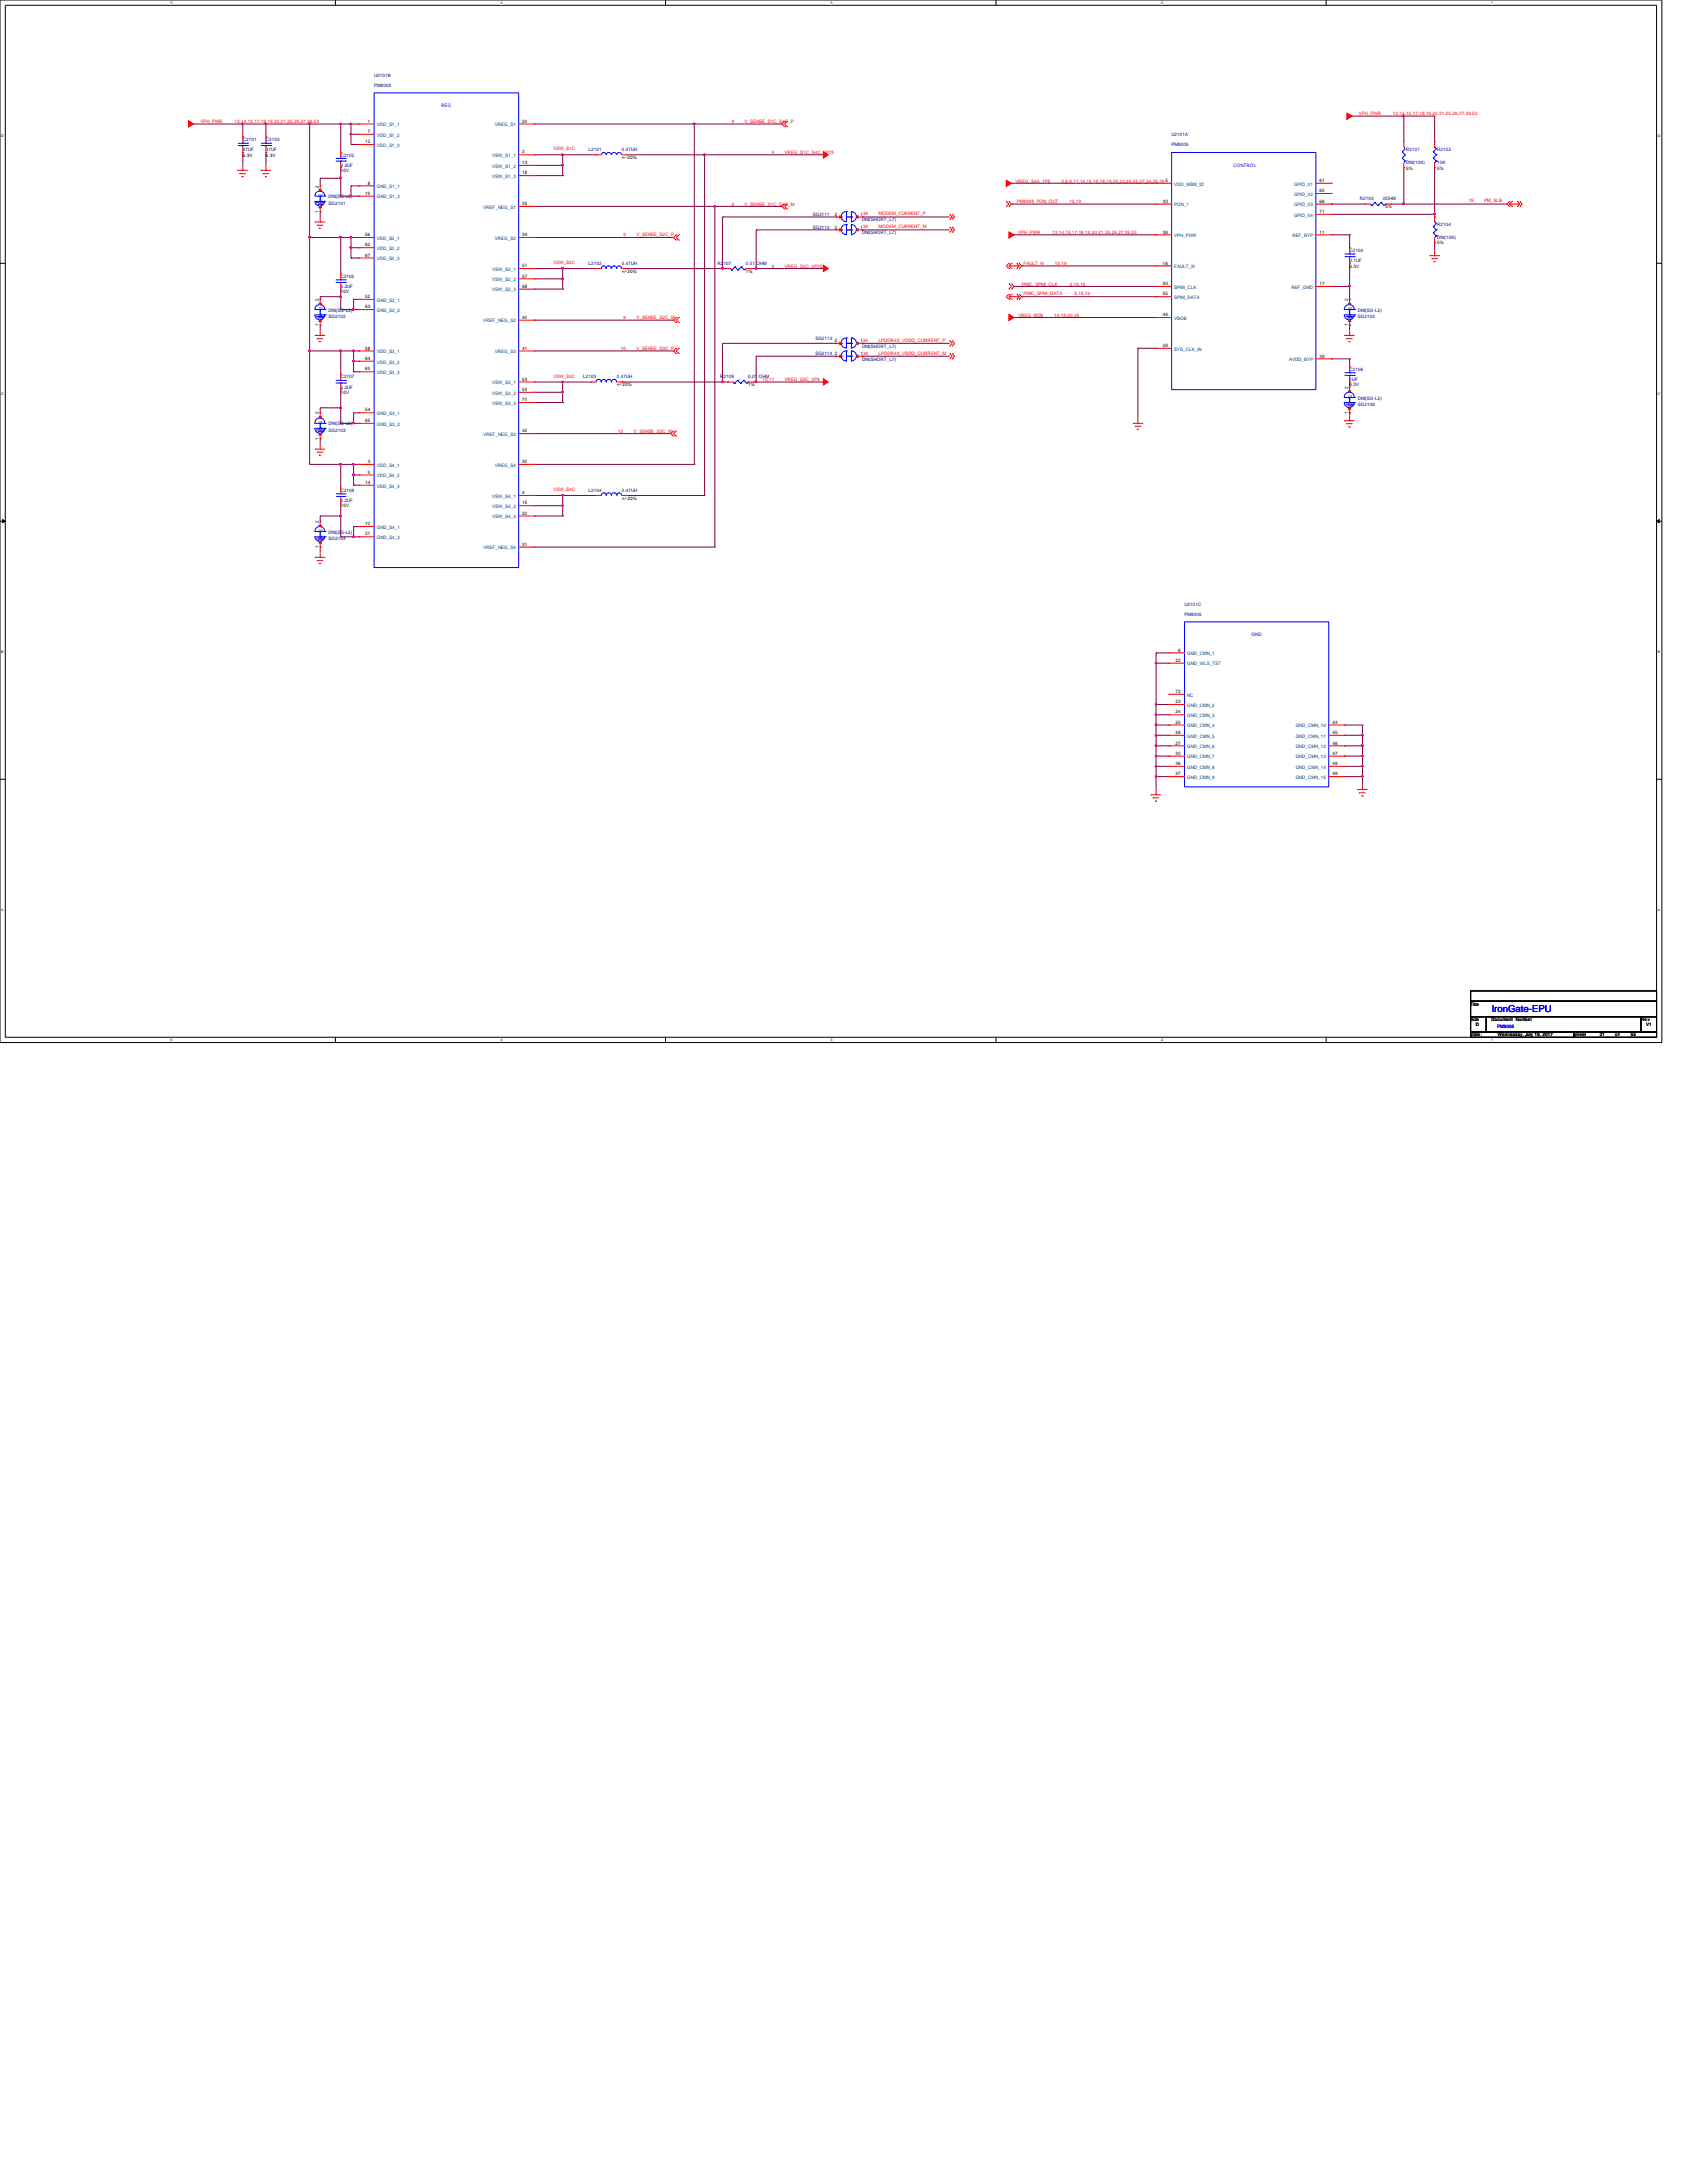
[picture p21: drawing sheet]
<svg xmlns="http://www.w3.org/2000/svg" width="216mm" height="279mm" viewBox="0 0 216 279" stroke-linecap="round" stroke-linejoin="round" font-family="sans-serif">
<defs><g id="words">
<text font-size="1.2" fill="#00f" x="190.9" y="129.5">IronGate-EPU</text>
<g font-size=".6" fill="#000080">
<text x="47.9" y="9.8">U2101B</text>
<text x="47.9" y="11.1">PM8005</text>
<text x="149.9" y="17.4">U2101A</text>
<text x="31.1" y="18.1">C2101</text>
<text x="31.1" y="19.4">47UF</text>
<text x="34" y="18.1">C2103</text>
<text x="34" y="19.4">47UF</text>
<text x="43.6" y="20.1">C2102</text>
<text x="43.6" y="21.4">2.2UF</text>
<text x="75.3" y="19.4">L2101</text>
<text x="79.6" y="19.4">0.47UH</text>
<text x="149.9" y="18.7">PM8005</text>
<text x="180" y="19.4">R2101</text>
<text x="180" y="21">DNI(10K)</text>
<text x="183.9" y="19.4">R2102</text>
<text x="183.9" y="21">10K</text>
<text x="42" y="26.2">SG2101</text>
<text x="42" y="25.4">DNI(SG-L5)</text>
<text x="104" y="27.6">SG2111</text>
<text x="104" y="29.3">SG2112</text>
<text x="110.3" y="28.3">DNI(SHORT_L7)</text>
<text x="110.3" y="30">DNI(SHORT_L7)</text>
<text x="174" y="25.7">R2103</text>
<text x="177" y="25.7">0OHM</text>
<text x="183.9" y="29">R2104</text>
<text x="43.6" y="35.6">C2105</text>
<text x="75.3" y="33.9">L2102</text>
<text x="79.6" y="33.9">0.47UH</text>
<text x="91.8" y="33.9">R2107</text>
<text x="95.5" y="33.9">0.01 OHM</text>
<text x="172.7" y="32.3">C2104</text>
<text x="172.7" y="33.6">0.1UF</text>
<text x="183.9" y="30.6">DNI(10K)</text>
<text x="42" y="40.7">SG2102</text>
<text x="42" y="39.9">DNI(SG-L5)</text>
<text x="43.6" y="36.9">2.2UF</text>
<text x="173.8" y="40.7">SG2105</text>
<text x="173.8" y="39.9">DNI(SG-L5)</text>
<text x="104.4" y="45.5">SG2114</text>
<text x="104.4" y="43.5">SG2113</text>
<text x="110.3" y="46.1">DNI(SHORT_L7)</text>
<text x="110.3" y="44.5">DNI(SHORT_L7)</text>
<text x="172.7" y="47.5">C2106</text>
<text x="43.6" y="48.4">C2107</text>
<text x="43.6" y="49.8">2.2UF</text>
<text x="74.6" y="48.4">L2103</text>
<text x="79" y="48.4">0.47UH</text>
<text x="92.2" y="48.4">R2108</text>
<text x="95.8" y="48.4">0.01 OHM</text>
<text x="172.7" y="48.8">1UF</text>
<text x="173.8" y="51.9">SG2106</text>
<text x="173.8" y="51.1">DNI(SG-L5)</text>
<text x="42" y="55.2">SG2103</text>
<text x="42" y="54.4">DNI(SG-L5)</text>
<text x="43.6" y="63">C2108</text>
<text x="43.6" y="64.3">2.2UF</text>
<text x="75.3" y="63">L2104</text>
<text x="79.6" y="63">0.47UH</text>
<text x="42" y="69.1">SG2104</text>
<text x="42" y="68.3">DNI(SG-L5)</text>
<text x="151.6" y="77.5">U2101C</text>
<text x="151.6" y="78.8">PM8005</text>
</g>
<g font-size=".6" fill="#f00">
<text x="25.7" y="15.7">VPH_PWR</text>
<text x="30" y="15.7">13,14,15,17,18,19,20,21,25,26,27,39,53</text>
<text x="93.6" y="15.7">9</text>
<text x="95.3" y="15.7">V_SENSE_S1C_S4C_P</text>
<text x="173.9" y="14.8">VPH_PWR</text>
<text x="178.3" y="14.8">13,14,15,17,18,19,20,21,25,26,27,39,53</text>
<text x="70.8" y="19.3">VSW_S1C</text>
<text x="98.8" y="19.7">9</text>
<text x="100.4" y="19.7">VREG_S1C_S4C_0P75</text>
<text x="130" y="23.4">VREG_S4A_1P8</text>
<text x="135.8" y="23.4">5,6,9,11,14,15,16,18,19,20,22,24,25,27,34,35,39</text>
<text x="93.6" y="26.3">9</text>
<text x="95.3" y="26.3">V_SENSE_S1C_S4C_M</text>
<text x="112.4" y="27.6">MODEM_CURRENT_P</text>
<text x="112.4" y="29.2">MODEM_CURRENT_M</text>
<text x="130.1" y="26">PM8998_PON_OUT</text>
<text x="130.3" y="30">VPH_PWR</text>
<text x="134.7" y="30">13,14,15,17,18,19,20,21,25,26,27,39,53</text>
<text x="136.9" y="26">15,19</text>
<text x="188" y="25.9">19</text>
<text x="189.9" y="25.9">PM_SLB</text>
<text x="70.8" y="33.8">VSW_S2C</text>
<text x="79.8" y="30.3">9</text>
<text x="81.4" y="30.3">V_SENSE_S2C_P</text>
<text x="98.8" y="34.2">9</text>
<text x="100.4" y="34.2">VREG_S2C_0P75</text>
<text x="131" y="33.9">FAULT_N</text>
<text x="135" y="33.9">15,19</text>
<text x="79.8" y="40.9">9</text>
<text x="81.4" y="40.9">V_SENSE_S2C_M</text>
<text x="130.3" y="40.5">VREG_BOB</text>
<text x="130.8" y="36.6">PMIC_SPMI_CLK</text>
<text x="131" y="37.8">PMIC_SPMI_DATA</text>
<text x="134.9" y="40.5">14,19,20,25</text>
<text x="136.9" y="36.6">5,15,19</text>
<text x="137.5" y="37.8">5,15,19</text>
<text x="79.5" y="44.8">10</text>
<text x="81.4" y="44.8">V_SENSE_S3C_P</text>
<text x="112.4" y="43.8">LPDDR4X_VDDQ_CURRENT_P</text>
<text x="112.4" y="45.4">LPDDR4X_VDDQ_CURRENT_M</text>
<text x="70.8" y="48.3">VSW_S3C</text>
<text x="97.6" y="48.8">10,11</text>
<text x="100.4" y="48.8">VREG_S3C_0P6</text>
<text x="79.1" y="55.4">10</text>
<text x="81.1" y="55.4">V_SENSE_S3C_M</text>
<text x="70.8" y="62.9">VSW_S4C</text>
</g>
<g font-size=".6">
<text x="47.1" y="15.7">1</text>
<text x="47.1" y="17">7</text>
<text x="66.8" y="15.7">29</text>
<text x="31.1" y="20.1">6.3V</text>
<text x="34" y="20.1">6.3V</text>
<text x="43.6" y="22">10V</text>
<text x="46.7" y="18.3">12</text>
<text x="47.1" y="23.6">8</text>
<text x="66.8" y="19.6">2</text>
<text x="66.8" y="21">13</text>
<text x="66.8" y="22.3">18</text>
<text x="79.6" y="20.4">+/-20%</text>
<text x="149.1" y="23.3">5</text>
<text x="168.9" y="23.3">61</text>
<text x="180" y="21.7">5%</text>
<text x="183.9" y="21.7">5%</text>
<text x="40.8" y="27.2" transform="rotate(-90 40.8 27.2)">1</text>
<text x="40.8" y="24" transform="rotate(-90 40.8 24)">2</text>
<text x="46.7" y="24.9">19</text>
<text x="66.8" y="26.2">35</text>
<text x="106.8" y="27.6">2</text>
<text x="106.8" y="29.3">2</text>
<text x="110.1" y="27.6">134</text>
<text x="110.1" y="29.3">134</text>
<text x="148.8" y="26">33</text>
<text x="148.8" y="29.9">38</text>
<text x="168.9" y="24.6">60</text>
<text x="168.9" y="26">66</text>
<text x="168.9" y="27.3">71</text>
<text x="168.9" y="29.9">11</text>
<text x="177.3" y="26.7">5%</text>
<text x="46.7" y="30.2">56</text>
<text x="46.7" y="31.5">62</text>
<text x="46.7" y="32.9">67</text>
<text x="66.8" y="30.2">34</text>
<text x="66.8" y="34.2">51</text>
<text x="66.8" y="35.5">57</text>
<text x="79.6" y="34.9">+/-20%</text>
<text x="95.5" y="34.9">1%</text>
<text x="148.8" y="33.9">16</text>
<text x="172.7" y="34.2">6.3V</text>
<text x="183.9" y="31.3">5%</text>
<text x="40.8" y="41.8" transform="rotate(-90 40.8 41.8)">1</text>
<text x="40.8" y="38.5" transform="rotate(-90 40.8 38.5)">2</text>
<text x="43.6" y="37.5">10V</text>
<text x="46.7" y="38.1">52</text>
<text x="46.7" y="39.5">63</text>
<text x="66.8" y="36.8">68</text>
<text x="66.8" y="40.8">40</text>
<text x="148.8" y="36.5">50</text>
<text x="148.8" y="37.8">55</text>
<text x="148.8" y="40.5">44</text>
<text x="168.9" y="36.5">17</text>
<text x="172.6" y="41.8" transform="rotate(-90 172.6 41.8)">1</text>
<text x="172.6" y="38.5" transform="rotate(-90 172.6 38.5)">2</text>
<text x="46.7" y="44.7">58</text>
<text x="46.7" y="46.1">64</text>
<text x="46.7" y="47.4">69</text>
<text x="66.8" y="44.7">41</text>
<text x="106.8" y="45.4">2</text>
<text x="106.8" y="43.8">2</text>
<text x="110.1" y="45.4">134</text>
<text x="110.1" y="43.8">134</text>
<text x="148.8" y="44.4">28</text>
<text x="168.9" y="45.8">39</text>
<text x="40.8" y="53" transform="rotate(-90 40.8 53)">2</text>
<text x="43.6" y="50.4">10V</text>
<text x="46.7" y="52.7">54</text>
<text x="66.8" y="48.7">53</text>
<text x="66.8" y="50">59</text>
<text x="66.8" y="51.4">70</text>
<text x="79" y="49.4">+/-20%</text>
<text x="95.8" y="49.4">1%</text>
<text x="172.6" y="53" transform="rotate(-90 172.6 53)">1</text>
<text x="172.6" y="49.7" transform="rotate(-90 172.6 49.7)">2</text>
<text x="172.7" y="49.4">6.3V</text>
<text x="40.8" y="56.3" transform="rotate(-90 40.8 56.3)">1</text>
<text x="46.7" y="54">65</text>
<text x="47.1" y="59.3">3</text>
<text x="66.8" y="55.3">42</text>
<text x="66.8" y="59.3">30</text>
<text x="43.6" y="64.9">10V</text>
<text x="46.7" y="61.9">14</text>
<text x="47.1" y="60.6">9</text>
<text x="66.8" y="63.2">4</text>
<text x="66.8" y="64.6">15</text>
<text x="66.8" y="65.9">20</text>
<text x="79.6" y="64">+/-20%</text>
<text x="40.8" y="70.1" transform="rotate(-90 40.8 70.1)">1</text>
<text x="40.8" y="66.9" transform="rotate(-90 40.8 66.9)">2</text>
<text x="46.7" y="67.2">10</text>
<text x="46.7" y="68.5">21</text>
<text x="66.8" y="69.9">31</text>
<text x="150.8" y="83.4">6</text>
<text x="150.5" y="84.7">22</text>
<text x="150.5" y="88.7">72</text>
<text x="150.5" y="90">23</text>
<text x="150.5" y="91.3">24</text>
<text x="150.5" y="92.6">25</text>
<text x="150.5" y="93.9">26</text>
<text x="150.5" y="95.3">27</text>
<text x="170.5" y="92.6">43</text>
<text x="170.5" y="93.9">45</text>
<text x="170.5" y="95.3">46</text>
<text x="150.5" y="96.6">32</text>
<text x="150.5" y="97.9">36</text>
<text x="150.5" y="99.2">37</text>
<text x="170.5" y="99.2">49</text>
<text x="170.5" y="96.6">47</text>
<text x="170.5" y="97.9">48</text>
<text x="188.2" y="128.7">Title</text>
<text x="188.2" y="130.7">Size</text>
<text x="188.9" y="131.3">D</text>
<text x="190.9" y="130.7">Document</text>
<text x="194" y="130.7">Number</text>
<text x="210" y="130.7">Re v</text>
<text x="210.7" y="131.3">V1</text>
<text x="188.2" y="132.6">Date:</text>
<text x="191.7" y="132.6">Wednesday, July 19, 2017</text>
<text x="201.4" y="132.6">Sheet</text>
<text x="204.7" y="132.6">21</text>
<text x="206.7" y="132.6">o f</text>
<text x="208.7" y="132.6">55</text>
</g>
<g font-size=".6" fill="#004080">
<text x="48.2" y="16.2">VDD_S1_1</text>
<text x="48.2" y="17.5">VDD_S1_2</text>
<text x="63.3" y="16.2">VREG_S1</text>
<text x="48.2" y="18.8">VDD_S1_3</text>
<text x="63" y="20.1">VSW_S1_1</text>
<text x="63" y="21.5">VSW_S1_2</text>
<text x="63" y="22.8">VSW_S1_3</text>
<text x="150.3" y="23.7">VDD_MSM_IO</text>
<text x="165.6" y="23.7">GPIO_01</text>
<text x="41.3" y="26.1" transform="rotate(-90 41.3 26.1)">G</text>
<text x="41.3" y="25.2" transform="rotate(-90 41.3 25.2)">S</text>
<text x="48.2" y="24.1">GND_S1_1</text>
<text x="48.2" y="25.4">GND_S1_2</text>
<text x="61.8" y="26.7">VREF_NEG_S1</text>
<text x="150.3" y="26.4">PON_1</text>
<text x="165.6" y="25.1">GPIO_02</text>
<text x="165.6" y="26.4">GPIO_03</text>
<text x="165.6" y="27.7">GPIO_04</text>
<text x="48.2" y="30.7">VDD_S2_1</text>
<text x="48.2" y="32">VDD_S2_2</text>
<text x="48.2" y="33.3">VDD_S2_3</text>
<text x="63" y="34.7">VSW_S2_1</text>
<text x="63" y="36">VSW_S2_2</text>
<text x="63.3" y="30.7">VREG_S2</text>
<text x="150.3" y="30.4">VPH_PWR</text>
<text x="150.3" y="34.3">FAULT_N</text>
<text x="165.4" y="30.4">REF_BYP</text>
<text x="41.3" y="40.6" transform="rotate(-90 41.3 40.6)">G</text>
<text x="41.3" y="39.7" transform="rotate(-90 41.3 39.7)">S</text>
<text x="48.2" y="38.6">GND_S2_1</text>
<text x="48.2" y="39.9">GND_S2_2</text>
<text x="61.8" y="41.3">VREF_NEG_S2</text>
<text x="63" y="37.3">VSW_S2_3</text>
<text x="150.3" y="37">SPMI_CLK</text>
<text x="150.3" y="38.3">SPMI_DATA</text>
<text x="150.3" y="40.9">VBOB</text>
<text x="165.3" y="37">REF_GND</text>
<text x="173" y="40.6" transform="rotate(-90 173 40.6)">G</text>
<text x="173" y="39.7" transform="rotate(-90 173 39.7)">S</text>
<text x="48.2" y="45.2">VDD_S3_1</text>
<text x="48.2" y="46.5">VDD_S3_2</text>
<text x="48.2" y="47.9">VDD_S3_3</text>
<text x="63.3" y="45.2">VREG_S3</text>
<text x="150.3" y="44.9">SYS_CLK_IN</text>
<text x="165" y="46.2">AVDD_BYP</text>
<text x="48.2" y="53.1">GND_S3_1</text>
<text x="63" y="49.2">VSW_S3_1</text>
<text x="63" y="50.5">VSW_S3_2</text>
<text x="63" y="51.8">VSW_S3_3</text>
<text x="173" y="51.9" transform="rotate(-90 173 51.9)">G</text>
<text x="173" y="50.9" transform="rotate(-90 173 50.9)">S</text>
<text x="41.3" y="55.2" transform="rotate(-90 41.3 55.2)">G</text>
<text x="41.3" y="54.2" transform="rotate(-90 41.3 54.2)">S</text>
<text x="48.2" y="54.5">GND_S3_2</text>
<text x="48.2" y="59.7">VDD_S4_1</text>
<text x="61.8" y="55.8">VREF_NEG_S3</text>
<text x="63.3" y="59.7">VREG_S4</text>
<text x="48.2" y="61.1">VDD_S4_2</text>
<text x="48.2" y="62.4">VDD_S4_3</text>
<text x="63" y="63.7">VSW_S4_1</text>
<text x="63" y="65">VSW_S4_2</text>
<text x="41.3" y="69" transform="rotate(-90 41.3 69)">G</text>
<text x="41.3" y="68.1" transform="rotate(-90 41.3 68.1)">S</text>
<text x="48.2" y="67.7">GND_S4_1</text>
<text x="48.2" y="69">GND_S4_2</text>
<text x="61.8" y="70.3">VREF_NEG_S4</text>
<text x="63" y="66.3">VSW_S4_3</text>
<text x="151.9" y="83.9">GND_CMN_1</text>
<text x="151.9" y="85.2">GND_WLS_TST</text>
<text x="151.9" y="89.2">NC</text>
<text x="151.9" y="90.5">GND_CMN_2</text>
<text x="151.9" y="91.8">GND_CMN_3</text>
<text x="151.9" y="93.1">GND_CMN_4</text>
<text x="151.9" y="94.4">GND_CMN_5</text>
<text x="151.9" y="95.8">GND_CMN_6</text>
<text x="165.8" y="93.1">GND_CMN_10</text>
<text x="165.8" y="94.4">GND_CMN_11</text>
<text x="165.8" y="95.8">GND_CMN_12</text>
<text x="151.9" y="97.1">GND_CMN_7</text>
<text x="151.9" y="98.4">GND_CMN_8</text>
<text x="151.9" y="99.7">GND_CMN_9</text>
<text x="165.8" y="99.7">GND_CMN_15</text>
<text x="165.8" y="97.1">GND_CMN_13</text>
<text x="165.8" y="98.4">GND_CMN_14</text>
</g>
<g font-size=".6" fill="#00f">
<text x="56.5" y="13.8">REG</text>
<text x="157.9" y="21.4">CONTROL</text>
<text x="160.1" y="81.4">GND</text>
<text x="191.6" y="131.6">PM8005</text>
</g>
<g font-size=".5">
<text x="21.8" y=".5">5</text>
<text x="64.1" y=".5">4</text>
<text x="106.3" y=".5">3</text>
<text x="148.6" y=".5">2</text>
<text x="190.8" y=".5">1</text>
<text x=".2" y="17.6">D</text>
<text x="212.2" y="17.6">D</text>
<text x=".2" y="50.6">C</text>
<text x="212.2" y="50.6">C</text>
<text x=".2" y="83.6">B</text>
<text x="212.2" y="83.6">B</text>
<text x=".2" y="116.6">A</text>
<text x="212.2" y="116.6">A</text>
<text x="21.8" y="133.2">5</text>
<text x="64.1" y="133.2">4</text>
<text x="106.3" y="133.2">3</text>
<text x="148.6" y="133.2">2</text>
<text x="190.8" y="133.2">1</text>
</g>
</g></defs>
<path d="M0 0h212.7v133.4h-212.7zM.7 .7h211.3v132.1h-211.3z" fill="none" stroke="#000" stroke-width=".13"/>
<g fill="#fff">
<path d="M21.8 .1h.2v.5h-.2z"/>
<path d="M21.8 132.8h.2v.6h-.2z"/>
</g>
<path d="M42.9 0v.7M42.9 132.8v.6" fill="none" stroke="#000" stroke-width=".13"/>
<g fill="#fff">
<path d="M64.1 .1h.2v.5h-.2z"/>
<path d="M64.1 132.8h.2v.6h-.2z"/>
</g>
<path d="M85.2 0v.7M85.2 132.8v.6" fill="none" stroke="#000" stroke-width=".13"/>
<g fill="#fff">
<path d="M106.3 .1h.2v.5h-.2z"/>
<path d="M106.3 132.8h.2v.6h-.2z"/>
</g>
<path d="M127.5 0v.7M127.5 132.8v.6" fill="none" stroke="#000" stroke-width=".13"/>
<g fill="#fff">
<path d="M148.6 .1h.2v.5h-.2z"/>
<path d="M148.6 132.8h.2v.6h-.2z"/>
</g>
<path d="M169.7 0v.7M169.7 132.8v.6" fill="none" stroke="#000" stroke-width=".13"/>
<g fill="#fff">
<path d="M190.8 .1h.3v.5h-.3z"/>
<path d="M190.8 132.8h.3v.6h-.3z"/>
<path d="M.2 17.2h.2v.5h-.2z"/>
<path d="M212.2 17.2h.2v.5h-.2z"/>
<path d="M.2 50.2h.2v.5h-.2z"/>
<path d="M212.2 50.2h.2v.5h-.2z"/>
</g>
<path d="M0 33.7h.7M212 33.7h.7" fill="none" stroke="#000" stroke-width=".13"/>
<g fill="#fff">
<path d="M.2 83.2h.2v.5h-.2z"/>
<path d="M212.2 83.2h.2v.5h-.2z"/>
</g>
<path d="M0 66.7h.7M.3 66.5l.4 .2-.4 .2zM212 66.7l.3-.2v.4zM212 66.7h.7" fill="none" stroke="#000" stroke-width=".13"/>
<path d="M.3 66.5l.4 .2-.4 .2zM212 66.7l.3-.2v.4z" fill="#000"/>
<g fill="#fff">
<path d="M.2 116.2h.3v.6h-.3z"/>
<path d="M212.2 116.2h.3v.6h-.3z"/>
</g>
<path d="M0 99.7h.7M212 99.7h.7" fill="none" stroke="#000" stroke-width=".13"/>
<path d="M31.1 17.5h.1M31.1 15.9v1.6" fill="none" stroke="#800040" stroke-width=".13"/>
<path d="M30.9 15.8h.3l-.2 .2z" fill-rule="evenodd" fill="#f0f"/>
<path d="M30.9 15.8h.3l-.2 .2z" fill="none" stroke="#f0f" stroke-width=".13"/>
<path d="M34 17.5h.1M34 15.9v1.6" fill="none" stroke="#800040" stroke-width=".13"/>
<path d="M33.9 15.8h.2v.1h-.2z" fill-rule="evenodd" fill="#f0f"/>
<path d="M33.9 15.8h.2v.1h-.2z" fill="none" stroke="#f0f" stroke-width=".13"/>
<path d="M24.8 15.9h6.3M31.1 19.5h.1M31.1 15.9h.1M31.1 19.5v1.7M34 19.5h.1M34 19.5v1.7M43.6 25.1h1.3M44.9 25.1h.1" fill="none" stroke="#800040" stroke-width=".13"/>
<path d="M44.8 25h.2v.1h-.2z" fill-rule="evenodd" fill="#f0f"/>
<path d="M44.8 25h.2v.1h-.2z" fill="none" stroke="#f0f" stroke-width=".13"/>
<path d="M43.6 15.9h.1M43.6 15.9v3.6M43.6 22.8h.1M43.6 21.5v1.3" fill="none" stroke="#800040" stroke-width=".13"/>
<path d="M43.5 15.8h.1v.1h-.1z" fill-rule="evenodd" fill="#f0f"/>
<path d="M43.5 15.8h.1v.1h-.1z" fill="none" stroke="#f0f" stroke-width=".13"/>
<path d="M43.6 15.9h1.3M44.9 15.9h.1M43.6 35h.1M44.9 30.4h.1M44.9 30.4h-1.3v4.6" fill="none" stroke="#800040" stroke-width=".13"/>
<path d="M43.5 30.3h.1v.1h-.1z" fill-rule="evenodd" fill="#f0f"/>
<path d="M43.5 30.3h.1v.1h-.1z" fill="none" stroke="#f0f" stroke-width=".13"/>
<path d="M43.6 38h.1M43.6 39.6h1.7M43.6 37v1M45.3 39.6h.1M43.6 44.9h1.7M45.3 44.9h.1" fill="none" stroke="#800040" stroke-width=".13"/>
<path d="M45.2 44.8h.1v.2h-.1z" fill-rule="evenodd" fill="#f0f"/>
<path d="M45.2 44.8h.1v.2h-.1z" fill="none" stroke="#f0f" stroke-width=".13"/>
<path d="M43.6 44.9h.1M43.6 52.2h.1M43.6 44.9v3M43.6 49.9v2.3" fill="none" stroke="#800040" stroke-width=".13"/>
<path d="M43.5 52.1h.1v.1h-.1z" fill-rule="evenodd" fill="#f0f"/>
<path d="M43.5 52.1h.1v.1h-.1z" fill="none" stroke="#f0f" stroke-width=".13"/>
<path d="M43.6 59.4h1.7M45.3 59.4h.1" fill="none" stroke="#800040" stroke-width=".13"/>
<path d="M45.2 59.3l.1 .1-.1 .2z" fill-rule="evenodd" fill="#f0f"/>
<path d="M45.2 59.3l.1 .1-.1 .2z" fill="none" stroke="#f0f" stroke-width=".13"/>
<path d="M43.6 59.4h.1M43.6 59.4v3M43.6 66h.1M43.6 64.4v1.6M43.6 68.7h1.7M45.3 68.7h.1" fill="none" stroke="#800040" stroke-width=".13"/>
<path d="M45.2 68.6h.1v.1h-.1z" fill-rule="evenodd" fill="#f0f"/>
<path d="M45.2 68.6h.1v.1h-.1z" fill="none" stroke="#f0f" stroke-width=".13"/>
<path d="M39.6 59.4h.1M39.6 59.4h4" fill="none" stroke="#800040" stroke-width=".13"/>
<path d="M43.5 59.3l.2 .1-.1 .2z" fill-rule="evenodd" fill="#f0f"/>
<path d="M43.5 59.3l.2 .1-.1 .2z" fill="none" stroke="#f0f" stroke-width=".13"/>
<path d="M39.6 15.9v14.5M39.6 30.4h.1" fill="none" stroke="#800040" stroke-width=".13"/>
<path d="M39.5 15.8h.3l-.2 .2z" fill-rule="evenodd" fill="#f0f"/>
<path d="M39.5 15.8h.3l-.2 .2z" fill="none" stroke="#f0f" stroke-width=".13"/>
<path d="M39.6 15.9h4M43.6 15.9h.1M39.6 30.4h.1M39.6 30.4h4M39.6 30.4v14.5M39.6 44.9h.1" fill="none" stroke="#800040" stroke-width=".13"/>
<path d="M39.5 30.3l.3 .1-.2 .1z" fill-rule="evenodd" fill="#f0f"/>
<path d="M39.5 30.3l.3 .1-.2 .1z" fill="none" stroke="#f0f" stroke-width=".13"/>
<path d="M39.5 44.8l.3 .1-.2 .1z" fill-rule="evenodd" fill="#f0f"/>
<path d="M39.5 44.8l.3 .1-.2 .1z" fill="none" stroke="#f0f" stroke-width=".13"/>
<path d="M39.6 44.9h.1M39.6 44.9h4" fill="none" stroke="#800040" stroke-width=".13"/>
<path d="M43.5 44.8h.1v.2h-.1z" fill-rule="evenodd" fill="#f0f"/>
<path d="M43.5 44.8h.1v.2h-.1z" fill="none" stroke="#f0f" stroke-width=".13"/>
<path d="M39.6 44.9h.1M39.6 44.9v14.5M43.6 54.2h1.7M45.3 54.2h.1" fill="none" stroke="#800040" stroke-width=".13"/>
<path d="M45.2 54l.1 .1-.1 .2z" fill-rule="evenodd" fill="#f0f"/>
<path d="M45.2 54l.1 .1-.1 .2z" fill="none" stroke="#f0f" stroke-width=".13"/>
<g fill="none" stroke="#800040" stroke-width=".13">
<path d="M68.4 15.9h20.5M80.3 19.8h9.9M88.9 15.9h.1M90.2 19.8h.1M170.4 30.1h2.3M172.7 30.1h.1M172.7 33.7h.1M172.7 30.1v1.6M172.7 33.7v3M68.4 55.5h.1M68.4 44.9h17.8M68.4 55.5h17.5"/>
<path d="M86.2 44.9h.1"/>
</g>
<path d="M172.6 36.6h.2v.1h-.2z" fill-rule="evenodd" fill="#f0f"/>
<path d="M172.6 36.6h.2v.1h-.2z" fill="none" stroke="#f0f" stroke-width=".13"/>
<path d="M44.9 18.5h.1M44.9 15.9h.1M44.9 18.5h1M44.9 15.9v1.3M44.9 15.9h1M170.4 36.7h2.3M172.7 36.7h.1M172.7 38.3h.1M172.7 36.7v1.6M170.4 45.9h2.3M172.7 45.9h.1M172.7 45.9v1" fill="none" stroke="#800040" stroke-width=".13"/>
<path d="M44.8 15.8h.2v.1h-.2z" fill-rule="evenodd" fill="#f0f"/>
<path d="M44.8 15.8h.2v.1h-.2z" fill="none" stroke="#f0f" stroke-width=".13"/>
<path d="M44.9 17.2h.1M44.9 17.2h1M44.9 17.2v1.3" fill="none" stroke="#800040" stroke-width=".13"/>
<path d="M44.8 17.1h.2v.1h-.2z" fill-rule="evenodd" fill="#f0f"/>
<path d="M44.8 17.1h.2v.1h-.2z" fill="none" stroke="#f0f" stroke-width=".13"/>
<path d="M44.9 23.8h.1M44.9 25.1h.1M44.9 33h.1M44.9 31.7h.1M44.9 23.8h1M44.9 23.8v1.3M44.9 25.1h1M44.9 33h1M45.9 25.1h.1M45.9 30.4h.1M45.9 30.4h-1v1.3" fill="none" stroke="#800040" stroke-width=".13"/>
<path d="M44.8 30.3h.2v.1h-.2z" fill-rule="evenodd" fill="#f0f"/>
<path d="M44.8 30.3h.2v.1h-.2z" fill="none" stroke="#f0f" stroke-width=".13"/>
<path d="M44.9 31.7h.1M44.9 33h.1M44.9 31.7h1M44.9 31.7v1.3" fill="none" stroke="#800040" stroke-width=".13"/>
<path d="M44.8 31.6h.2v.1h-.2z" fill-rule="evenodd" fill="#f0f"/>
<path d="M44.8 31.6h.2v.1h-.2z" fill="none" stroke="#f0f" stroke-width=".13"/>
<path d="M45.3 38.3h.1M45.3 39.6h.1M45.3 38.3h.6M45.3 38.3v1.3" fill="none" stroke="#800040" stroke-width=".13"/>
<path d="M45.2 39.5l.1 .1-.1 .2z" fill-rule="evenodd" fill="#f0f"/>
<path d="M45.2 39.5l.1 .1-.1 .2z" fill="none" stroke="#f0f" stroke-width=".13"/>
<path d="M45.3 39.6h.6M45.9 39.6h.1M45.3 47.6h.1M45.3 46.2h.1M45.3 47.6h.6M45.3 46.2h.6M45.9 44.9h.1M45.9 44.9h-.6v2.7" fill="none" stroke="#800040" stroke-width=".13"/>
<path d="M45.2 46.1l.1 .1-.1 .2z" fill-rule="evenodd" fill="#f0f"/>
<path d="M45.2 46.1l.1 .1-.1 .2z" fill="none" stroke="#f0f" stroke-width=".13"/>
<path d="M45.3 52.8h.1M45.3 54.2h.1M45.3 52.8h.6M45.3 52.8v1.4M45.3 54.2h.6M45.9 54.2h.1M45.9 59.4h.1M45.9 59.4h-.6v1.4M45.3 62.1h.1M45.3 60.8h.1M45.3 62.1h.6M45.3 60.8h.6" fill="none" stroke="#800040" stroke-width=".13"/>
<path d="M45.2 60.7h.1l-.1 .2z" fill-rule="evenodd" fill="#f0f"/>
<path d="M45.2 60.7h.1l-.1 .2z" fill="none" stroke="#f0f" stroke-width=".13"/>
<g fill="none" stroke="#800040" stroke-width=".13">
<path d="M31.1 15.9h8.5M34 15.9h.1M39.6 15.9h.1M68.4 19.8h7.9M72 19.8h.1M72 19.8v1.4M76.3 19.8h.1M68.4 22.5h3.6M72 22.5h.1M72 21.2h.1M45.3 62.1h.1M45.3 67.4h.1"/>
<path d="M45.3 68.7h.1M45.3 60.8v1.3M45.3 67.4v1.3M45.3 67.4h.6M45.3 68.7h.6M45.9 68.7h.1"/>
</g>
<path d="M71.9 19.7l.2 .1-.1 .1z" fill-rule="evenodd" fill="#f0f"/>
<path d="M71.9 19.7l.2 .1-.1 .1z" fill="none" stroke="#f0f" stroke-width=".13"/>
<path d="M68.4 21.2h3.6M72 21.2h.1M72 22.5h.1M72 21.2v1.3" fill="none" stroke="#800040" stroke-width=".13"/>
<path d="M71.9 21l.2 .1-.1 .2z" fill-rule="evenodd" fill="#f0f"/>
<path d="M71.9 21l.2 .1-.1 .2z" fill="none" stroke="#f0f" stroke-width=".13"/>
<g fill="none" stroke="#800040" stroke-width=".13">
<path d="M68.4 30.4h.1M68.4 26.4h23.1M68.4 34.4h7.9M68.4 30.4h17.8M68.4 37h3.6M72 34.4h.1M72 37h.1M72 35.7h.1M72 34.4v1.3M76.3 34.4h.1M91.5 26.4h.1M68.4 41h.1"/>
<path d="M68.4 41h17.8"/>
</g>
<path d="M71.9 34.2l.2 .1-.1 .2z" fill-rule="evenodd" fill="#f0f"/>
<path d="M71.9 34.2l.2 .1-.1 .2z" fill="none" stroke="#f0f" stroke-width=".13"/>
<path d="M68.4 35.7h3.6M72 35.7h.1M72 37h.1M72 35.7v1.3" fill="none" stroke="#800040" stroke-width=".13"/>
<path d="M71.9 35.6h.1v.1h-.1z" fill-rule="evenodd" fill="#f0f"/>
<path d="M71.9 35.6h.1v.1h-.1z" fill="none" stroke="#f0f" stroke-width=".13"/>
<path d="M68.4 48.9h7.2M68.4 51.5h3.6M72 48.9h.1M72 51.5h.1M72 50.2h.1M72 48.9v1.3M75.6 48.9h.1" fill="none" stroke="#800040" stroke-width=".13"/>
<path d="M71.9 48.8h.1v.1h-.1z" fill-rule="evenodd" fill="#f0f"/>
<path d="M71.9 48.8h.1v.1h-.1z" fill="none" stroke="#f0f" stroke-width=".13"/>
<path d="M68.4 50.2h3.6M72 50.2h.1M72 51.5h.1M72 50.2v1.3" fill="none" stroke="#800040" stroke-width=".13"/>
<path d="M71.9 50.1h.1v.1h-.1z" fill-rule="evenodd" fill="#f0f"/>
<path d="M71.9 50.1h.1v.1h-.1z" fill="none" stroke="#f0f" stroke-width=".13"/>
<path d="M68.4 63.4h7.9M68.4 66h3.6M72 63.4h.1M72 66h.1M72 64.7h.1M72 63.4v1.3M76.3 63.4h.1M80.3 63.4h9.9M90.2 63.4h.1" fill="none" stroke="#800040" stroke-width=".13"/>
<path d="M71.9 63.3h.1v.2h-.1z" fill-rule="evenodd" fill="#f0f"/>
<path d="M71.9 63.3h.1v.2h-.1z" fill="none" stroke="#f0f" stroke-width=".13"/>
<path d="M68.4 64.7h3.6M72 64.7h.1" fill="none" stroke="#800040" stroke-width=".13"/>
<path d="M71.9 64.6h.1v.2h-.1z" fill-rule="evenodd" fill="#f0f"/>
<path d="M71.9 64.6h.1v.2h-.1z" fill="none" stroke="#f0f" stroke-width=".13"/>
<path d="M88.9 15.9h.1M88.9 15.9v43.5M68.4 59.4h20.5M88.9 59.4h.1M72 66h.1M72 64.7v1.3" fill="none" stroke="#800040" stroke-width=".13"/>
<path d="M88.7 15.8h.2l-.1 .2z" fill-rule="evenodd" fill="#f0f"/>
<path d="M88.7 15.8h.2l-.1 .2z" fill="none" stroke="#f0f" stroke-width=".13"/>
<path d="M88.9 15.9h11.2M90.2 19.8h.1M90.2 19.8v43.6M100.1 15.9h.1" fill="none" stroke="#800040" stroke-width=".13"/>
<path d="M90.1 19.7l.2 .1-.2 .1z" fill-rule="evenodd" fill="#f0f"/>
<path d="M90.1 19.7l.2 .1-.2 .1z" fill="none" stroke="#f0f" stroke-width=".13"/>
<path d="M91.5 26.4h.1M91.5 26.4v43.6M68.4 70h23.1M91.5 70h.1" fill="none" stroke="#800040" stroke-width=".13"/>
<path d="M91.4 26.3l.2 .1-.2 .1z" fill-rule="evenodd" fill="#f0f"/>
<path d="M91.4 26.3l.2 .1-.2 .1z" fill="none" stroke="#f0f" stroke-width=".13"/>
<g fill="none" stroke="#800040" stroke-width=".13">
<path d="M173.1 14.9h6.6M179.7 14.9h.1M179.7 14.9v3.3M91.5 26.4h8.6M100.1 26.4h.1M129.5 26.1h.1M129.5 23.5h18.5M129.5 26.1h18.5M129.8 30.1h.1M129.8 36.7h.1M129.8 30.1h18.2M129.8 36.7h18.2"/>
<path d="M130.8 34h.1M130.8 38h.1M130.8 34h17.2M130.8 38h17.2M148 23.5h.1M170.4 26.1h.1M170.4 26.1h4.3M129.8 40.6h.1M129.8 40.6h18.2M145.6 44.6h.1M145.6 44.6h2.4M145.6 44.6v8.9"/>
</g>
<path d="M179.5 14.8h.2v.1h-.2z" fill-rule="evenodd" fill="#f0f"/>
<path d="M179.5 14.8h.2v.1h-.2z" fill="none" stroke="#f0f" stroke-width=".13"/>
<path d="M178 26.1h14.9M179.7 26.1h.1M179.7 21.5h.1M179.7 21.5v4.6M183.6 31.1h.1M183.6 27.4h.1M183.6 21.5v5.9M183.6 31.1v.9" fill="none" stroke="#800040" stroke-width=".13"/>
<path d="M179.5 26h.2v.2h-.2z" fill-rule="evenodd" fill="#f0f"/>
<path d="M179.5 26h.2v.2h-.2z" fill="none" stroke="#f0f" stroke-width=".13"/>
<path d="M179.7 14.9h.1M179.7 14.9h3.9M183.6 14.9h.1M183.6 14.9v3.3M170.4 27.4h13.2M183.6 27.4h.1" fill="none" stroke="#800040" stroke-width=".13"/>
<path d="M183.5 27.3h.1v.2h-.1z" fill-rule="evenodd" fill="#f0f"/>
<path d="M183.5 27.3h.1v.2h-.1z" fill="none" stroke="#f0f" stroke-width=".13"/>
<path d="M183.6 27.8h.1M183.6 27.4v.4M148 83.6h.1M148 83.6h1.6M148 83.6v1.3" fill="none" stroke="#800040" stroke-width=".13"/>
<path d="M147.9 84.8h.1v.1h-.1z" fill-rule="evenodd" fill="#f0f"/>
<path d="M147.9 84.8h.1v.1h-.1z" fill="none" stroke="#f0f" stroke-width=".13"/>
<path d="M148 84.9h.1M148 84.9h1.6M148 84.9v5.3" fill="none" stroke="#800040" stroke-width=".13"/>
<path d="M147.9 90.1h.1v.1h-.1z" fill-rule="evenodd" fill="#f0f"/>
<path d="M147.9 90.1h.1v.1h-.1z" fill="none" stroke="#f0f" stroke-width=".13"/>
<path d="M148 90.2h.1M148 91.5h.1M148 90.2h1.6M148 90.2v2.6M148 91.5h1.6" fill="none" stroke="#800040" stroke-width=".13"/>
<path d="M147.9 92.7h.1v.1h-.1z" fill-rule="evenodd" fill="#f0f"/>
<path d="M147.9 92.7h.1v.1h-.1z" fill="none" stroke="#f0f" stroke-width=".13"/>
<path d="M147.9 91.4h.1v.1h-.1z" fill-rule="evenodd" fill="#f0f"/>
<path d="M147.9 91.4h.1v.1h-.1z" fill="none" stroke="#f0f" stroke-width=".13"/>
<path d="M148 92.8h.1M148 94.1h.1M148 92.8h1.6M148 92.8v2.7M148 94.1h1.6" fill="none" stroke="#800040" stroke-width=".13"/>
<path d="M147.9 94l.1 .1-.1 .1z" fill-rule="evenodd" fill="#f0f"/>
<path d="M147.9 94l.1 .1-.1 .1z" fill="none" stroke="#f0f" stroke-width=".13"/>
<path d="M148 95.5h.1M148 95.5h1.6M148 95.5v1.3" fill="none" stroke="#800040" stroke-width=".13"/>
<path d="M147.9 96.7h.1v.1h-.1z" fill-rule="evenodd" fill="#f0f"/>
<path d="M147.9 96.7h.1v.1h-.1z" fill="none" stroke="#f0f" stroke-width=".13"/>
<path d="M147.9 95.3l.1 .1-.1 .1z" fill-rule="evenodd" fill="#f0f"/>
<path d="M147.9 95.3l.1 .1-.1 .1z" fill="none" stroke="#f0f" stroke-width=".13"/>
<path d="M148 96.8h.1M148 96.8h1.6M148 96.8v1.3" fill="none" stroke="#800040" stroke-width=".13"/>
<path d="M147.9 98h.1v.1h-.1z" fill-rule="evenodd" fill="#f0f"/>
<path d="M147.9 98h.1v.1h-.1z" fill="none" stroke="#f0f" stroke-width=".13"/>
<path d="M148 98.1h.1M148 99.4h.1M148 98.1h1.6M148 98.1v2.9M148 99.4h1.6" fill="none" stroke="#800040" stroke-width=".13"/>
<path d="M147.9 99.3h.1v.1h-.1z" fill-rule="evenodd" fill="#f0f"/>
<path d="M147.9 99.3h.1v.1h-.1z" fill="none" stroke="#f0f" stroke-width=".13"/>
<path d="M172 92.8h.1M172 94.1h.1M172 92.8h2.4M174.4 92.8h.1M174.4 92.8v1.3h-2.4" fill="none" stroke="#800040" stroke-width=".13"/>
<path d="M174.3 94l.2 .1-.2 .1z" fill-rule="evenodd" fill="#f0f"/>
<path d="M174.3 94l.2 .1-.2 .1z" fill="none" stroke="#f0f" stroke-width=".13"/>
<path d="M172 95.5h.1M174.4 94.1h.1M174.4 94.1v1.4h-2.4" fill="none" stroke="#800040" stroke-width=".13"/>
<path d="M174.3 95.3l.2 .1-.2 .1z" fill-rule="evenodd" fill="#f0f"/>
<path d="M174.3 95.3l.2 .1-.2 .1z" fill="none" stroke="#f0f" stroke-width=".13"/>
<path d="M172 96.8h.1M174.4 95.5h.1M174.4 95.5v1.3h-2.4" fill="none" stroke="#800040" stroke-width=".13"/>
<path d="M174.3 96.7h.1v.1h-.1z" fill-rule="evenodd" fill="#f0f"/>
<path d="M174.3 96.7h.1v.1h-.1z" fill="none" stroke="#f0f" stroke-width=".13"/>
<path d="M172 98.1h.1M174.4 96.8h.1M174.4 96.8v1.3h-2.4" fill="none" stroke="#800040" stroke-width=".13"/>
<path d="M174.3 98h.1v.1h-.1z" fill-rule="evenodd" fill="#f0f"/>
<path d="M174.3 98h.1v.1h-.1z" fill="none" stroke="#f0f" stroke-width=".13"/>
<path d="M172 99.4h.1M174.4 98.1h.1M174.4 98.1v1.3h-2.4" fill="none" stroke="#800040" stroke-width=".13"/>
<path d="M174.3 99.3h.1v.1h-.1z" fill-rule="evenodd" fill="#f0f"/>
<path d="M174.3 99.3h.1v.1h-.1z" fill="none" stroke="#f0f" stroke-width=".13"/>
<path d="M90.2 19.8h15.2M105.4 19.8h.1M80.3 34.4h12.2M92.5 34.4h.1M96.1 34.4h.7M96.8 34.4h.1M79.6 48.9h12.9M92.5 48.9h.1M174.4 99.4h.1M174.4 99.4v1" fill="none" stroke="#800040" stroke-width=".13"/>
<path d="M92.4 48.8l.2 .1-.1 .1z" fill-rule="evenodd" fill="#f0f"/>
<path d="M92.4 48.8l.2 .1-.1 .1z" fill="none" stroke="#f0f" stroke-width=".13"/>
<g fill="none" stroke="#800040" stroke-width=".13">
<path d="M96.8 29.4h.1M96.8 34.4h.1M96.8 29.4h10.2M96.8 29.4v5M110.3 27.8h.1M110.3 29.4h.1M110.3 27.8h11.2M110.3 29.4h11.2M92.5 48.9h.1M92.5 48.9h.6M92.5 43.9v5M93.1 48.9h.1"/>
<path d="M96.4 48.9h.4M96.8 48.9h.1"/>
</g>
<path d="M96.7 34.2l.2 .1-.2 .2z" fill-rule="evenodd" fill="#f0f"/>
<path d="M96.7 34.2l.2 .1-.2 .2z" fill="none" stroke="#f0f" stroke-width=".13"/>
<path d="M92.5 27.8h.1M92.5 34.4h.1M92.5 27.8h14.5M92.5 27.8v6.6M96.8 34.4h8.6M105.4 34.4h.1" fill="none" stroke="#800040" stroke-width=".13"/>
<path d="M92.4 34.2h.1v.2h-.1z" fill-rule="evenodd" fill="#f0f"/>
<path d="M92.4 34.2h.1v.2h-.1z" fill="none" stroke="#f0f" stroke-width=".13"/>
<path d="M92.5 34.4h.3M92.8 34.4h.1M92.5 43.9h14.5M96.8 45.6h.1M96.8 48.9h.1M96.8 45.6h10.2M96.8 45.6v3.3M107 43.9h.1M110.3 43.9h.1M110.3 45.6h.1M110.3 43.9h11.2M110.3 45.6h11.2" fill="none" stroke="#800040" stroke-width=".13"/>
<path d="M96.7 48.8h.1v.1h-.1z" fill-rule="evenodd" fill="#f0f"/>
<path d="M96.7 48.8h.1v.1h-.1z" fill="none" stroke="#f0f" stroke-width=".13"/>
<g fill="none" stroke="#800040" stroke-width=".13">
<path d="M41 27.1h.1M41 22.8h.1M41 22.8v1M41 27.1v.7M41 22.8h2.6M43.6 22.8h.1M41 41.6h.1M41 56.1h.1M41 41.6v.7M41 56.1v.7M96.8 48.9h8.6M105.4 48.9h.1"/>
<path d="M41 70h.1M41 70v.7"/>
</g>
<path d="M43.5 22.7l.2 .1-.1 .1z" fill-rule="evenodd" fill="#f0f"/>
<path d="M43.5 22.7l.2 .1-.1 .1z" fill="none" stroke="#f0f" stroke-width=".13"/>
<path d="M41 38h.1M41 38v.3M41 38h2.6M43.6 25.1h.1M43.6 38h.1M43.6 39.6h.1M43.6 22.8v2.3M43.6 38v1.6" fill="none" stroke="#800040" stroke-width=".13"/>
<path d="M43.5 37.9l.2 .1-.1 .1z" fill-rule="evenodd" fill="#f0f"/>
<path d="M43.5 37.9l.2 .1-.1 .1z" fill="none" stroke="#f0f" stroke-width=".13"/>
<path d="M41 52.2h.1M41 52.2v.6M41 52.2h2.6M43.6 52.2h.1M43.6 54.2h.1M43.6 52.2v2M41 66h.1M41 66v.7M41 66h2.6M43.6 66h.1M43.6 68.7h.1M43.6 66v2.7" fill="none" stroke="#800040" stroke-width=".13"/>
<path d="M43.5 65.9l.2 .1-.1 .2z" fill-rule="evenodd" fill="#f0f"/>
<path d="M43.5 65.9l.2 .1-.1 .2z" fill="none" stroke="#f0f" stroke-width=".13"/>
<path d="M172.7 41.6h.1M172.7 52.8h.1M172.7 48.9h.1M172.7 41.6v.7M172.7 48.9v.6M172.7 52.8v.4" fill="none" stroke="#800040" stroke-width=".13"/>
<g fill="none" stroke="#f00" stroke-width=".13">
<path d="M30.4 21.8h.1M30.4 21.8h1.3M30.6 22.2h.1M30.6 22.2h.9M30.9 22.6h.1M30.9 22.6h.3M31.1 21.8h.1M31.1 21.2v.6M33.4 21.8h.1M33.4 21.8h1.3M33.6 22.2h.1M33.6 22.2h.8"/>
<path d="M33.9 22.6h.1M33.9 22.6h.3M34 21.8h.1M34 21.2v.6M40.3 28.4h.1M40.3 28.4h1.3M40.6 28.8h.1M40.6 28.8h.8M40.8 29.2h.1M40.8 29.2h.3M41 28.4h.1M41 27.8v.6"/>
<path d="M183 32.7h.1M183 32.7h1.3M183.2 33.1h.1M183.2 33.1h.8M183.5 33.5h.1M183.5 33.5h.2M183.6 32.7h.1M183.6 32v.7M40.3 42.9h.1M40.3 57.5h.1M40.3 42.9h1.3M40.3 57.5h1.3"/>
<path d="M40.6 43.3h.1M40.6 57.9h.1M40.6 43.3h.8M40.6 57.9h.8M40.8 43.7h.1M40.8 58.3h.1M40.8 43.7h.3M40.8 58.3h.3M41 42.9h.1M41 57.5h.1M41 42.3v.6M41 56.8v.7"/>
<path d="M145 54.2h.1M145 54.2h1.3M145.2 54.6h.1M145.2 54.6h.8M145.5 54.9h.1M145.5 54.9h.3M145.6 54.2h.1M145.6 53.5v.7M172 42.9h.1M172 53.8h.1M172 42.9h1.4M172 53.8h1.4"/>
<path d="M172.3 43.3h.1M172.3 54.2h.1M172.3 43.3h.8M172.3 54.2h.8M172.6 43.7h.1M172.6 54.7h.1M172.6 43.7h.2M172.6 54.7h.2M172.7 42.9h.1M172.7 53.8h.1M172.7 42.3v.6M172.7 53.2v.6"/>
<path d="M40.3 71.3h.1M40.3 71.3h1.3M40.6 71.8h.1M40.6 71.8h.8M40.8 72.1h.1M40.8 72.1h.3M41 71.3h.1M41 70.7v.6M147.3 101.7h.1M147.3 101.7h1.3M147.5 102.1h.1M147.5 102.1h.8"/>
<path d="M147.8 102.5h.1M147.8 102.5h.3M148 101.7h.1M148 101v.7M173.7 101h.1M173.7 101h1.3M173.9 101.5h.1M173.9 101.5h.9M174.2 101.9h.1M174.2 101.9h.3M174.4 101h.1M174.4 100.4v.6"/>
</g>
<path d="M24.1 15.5l.7 .4-.7 .4z" fill-rule="evenodd" fill="#f00"/>
<path d="M24.1 15.5l.7 .4-.7 .4z" fill="none" stroke="#f00" stroke-width=".13"/>
<path d="M105.4 19.4l.6 .4-.6 .4z" fill-rule="evenodd" fill="#f00"/>
<path d="M100.4 16.2h.1M100.4 15.5h.1M100.4 15.5l-.3 .4 .3 .3M100.7 15.5h.1M100.7 16.2h.1M100.7 15.5l-.3 .4 .3 .3M105.4 19.4l.6 .4-.6 .4z" fill="none" stroke="#f00" stroke-width=".13"/>
<path d="M105.4 34l.6 .4-.6 .4z" fill-rule="evenodd" fill="#f00"/>
<path d="M100.4 26.8h.1M100.4 26.1h.1M100.4 26.1l-.3 .3 .3 .4M100.7 26.1h.1M100.7 26.8h.1M100.7 26.1l-.3 .3 .3 .4M105.4 34l.6 .4-.6 .4z" fill="none" stroke="#f00" stroke-width=".13"/>
<path d="M105.4 48.5l.6 .4-.6 .4z" fill-rule="evenodd" fill="#f00"/>
<g fill="none" stroke="#f00" stroke-width=".13">
<path d="M86.5 30.7h.1M86.5 30.1h.1M86.5 30.1l-.3 .3 .3 .3M86.9 30.1h.1M86.9 30.7h.1M86.9 30.1l-.4 .3 .4 .3M86.2 55.8h.1M86.2 55.2h.1M86.2 55.2l-.3 .3 .3 .3M86.5 45.3h.1M86.5 44.6h.1M86.5 55.2h.1"/>
<path d="M86.5 55.8h.1M86.5 41.3h.1M86.5 40.6h.1M86.5 44.6l-.3 .3 .3 .4M86.5 55.2l-.3 .3 .3 .3M86.5 40.6l-.3 .4 .3 .3M86.9 44.6h.1M86.9 45.3h.1M86.9 40.6h.1M86.9 41.3h.1M86.9 44.6l-.4 .3 .4 .4M86.9 40.6l-.4 .4 .4 .3"/>
<path d="M105.4 48.5l.6 .4-.6 .4z"/>
</g>
<path d="M128.8 23.1l.7 .4-.7 .4z" fill-rule="evenodd" fill="#f00"/>
<path d="M128.8 23.1l.7 .4-.7 .4zM128.8 25.8h.1M128.8 26.4h.1M128.8 25.8l.3 .3-.3 .3M129.1 26.4h.1M129.1 25.8h.1M129.1 25.8l.4 .3-.4 .3" fill="none" stroke="#f00" stroke-width=".13"/>
<path d="M129.1 29.7l.7 .4-.7 .4z" fill-rule="evenodd" fill="#f00"/>
<path d="M129.1 29.7l.7 .4-.7 .4zM129.1 36.3h.1M129.1 37h.1M129.1 36.3l.4 .4-.4 .3M129.5 37h.1M129.5 36.3h.1M129.5 36.3l.3 .4-.3 .3" fill="none" stroke="#f00" stroke-width=".13"/>
<path d="M129.1 40.2l.7 .4-.7 .4z" fill-rule="evenodd" fill="#f00"/>
<path d="M129.1 40.2l.7 .4-.7 .4z" fill="none" stroke="#f00" stroke-width=".13"/>
<path d="M172.4 14.5l.7 .4-.7 .4z" fill-rule="evenodd" fill="#f00"/>
<g fill="none" stroke="#f00" stroke-width=".13">
<path d="M76.3 19.8h.1M76.3 19.8h.7M79.6 19.8h.7M80.3 19.8h.1M172.4 14.5l.7 .4-.7 .4zM179.7 18.2h.1M179.7 18.2v.6M121.5 28.1h.1M121.5 27.4h.1M121.5 29.7h.1M121.5 29.1h.1M121.5 27.4l.4 .4-.4 .3"/>
<path d="M121.5 29.1l.4 .3-.4 .3M121.9 28.1h.1M121.9 27.4h.1M121.9 29.7h.1M121.9 29.1h.1M121.9 27.4l.3 .4-.3 .3M121.9 29.1l.3 .3-.3 .3M129.1 34.4h.1M129.1 33.7h.1M129.1 38.3h.1M129.1 37.7h.1M129.1 33.7l-.3 .3 .3 .4"/>
<path d="M129.1 34l.4 .4M129.1 34h1.3M129.1 37.7l-.3 .3 .3 .3M129.1 38l.4 .3M129.1 38h1.3M129.5 33.7h.1M129.5 34.4h.1M129.5 37.7h.1M129.5 38.3h.1M129.5 33.7l-.4 .3M129.5 37.7l-.4 .3M130.1 34.4h.1"/>
<path d="M130.1 33.7h.1M130.1 38.3h.1M130.1 37.7h.1M130.1 33.7l.3 .3M130.1 37.7l.3 .3M130.4 33.7h.1M130.4 34.4h.1M130.4 34h.1M130.4 37.7h.1M130.4 38.3h.1M130.4 38h.1M130.4 33.7l.4 .3-.4 .4"/>
<path d="M130.4 34l-.3 .4M130.4 37.7l.4 .3-.4 .3M130.4 38l-.3 .3M179.7 21.5h.1M179.7 20.8v.7M193.2 25.8h.1M193.2 26.4h.1M193.2 26.1h.1M193.2 25.8l-.3 .3 .3 .3M193.2 26.1l.3 .3M193.2 26.1h1.3M193.5 26.4h.1"/>
<path d="M193.5 25.8h.1M193.5 25.8l-.3 .3M194.2 25.8h.1M194.2 26.4h.1M194.2 25.8l.3 .3M194.5 26.4h.1M194.5 25.8h.1M194.5 25.8l.3 .3-.3 .3M194.5 26.1l-.3 .3M121.5 44.3h.1M121.5 43.6h.1M121.5 45.9h.1"/>
<path d="M121.5 45.3h.1M121.5 43.6l.4 .3-.4 .4M121.5 45.3l.4 .3-.4 .3M121.9 44.3h.1M121.9 43.6h.1M121.9 45.9h.1M121.9 45.3h.1M121.9 43.6l.3 .3-.3 .4M121.9 45.3l.3 .3-.3 .3M43.6 62.4h.1M43.6 64.4h.1M43.6 62.4v.7"/>
<path d="M43.6 63.8v.6"/>
</g>
<path d="M188.2 126.8h23.8v1.3h-23.8zM188.2 128.1h23.8v2h-23.8zM188.2 130.1h2v2h-2zM188.2 132.1h13.2v.7h-13.2zM190.2 130.1h19.8v2h-19.8zM201.4 132.1h10.6v.7h-10.6zM210 130.1h2v2h-2z" fill="none" stroke="#000" stroke-width=".13"/>
<g fill="none" stroke="#00f" stroke-width=".13">
<path d="M77 19.8a.3 .3 0 0 1 .3-.3 .3 .3 0 0 1 .3 .3M77.6 19.8a.32 .32 0 0 1 .3-.3 .32 .32 0 0 1 .3 .3M78.3 19.8a.32 .32 0 0 1 .3-.3 .32 .32 0 0 1 .3 .3M79 19.8a.3 .3 0 0 1 .2-.3 .3 .3 0 0 1 .3 .3M179.5 19.4h.1M179.5 19.4l.3 .4M179.7 18.8h.1M179.7 18.8l.1 .3-.3 .3M179.8 19.8h.1M179.8 19.8l-.3 .4M40.5 26h.9M40.7 26.2h.5"/>
<path d="M41 24.5h.1M41 26.4h.1M41.2 26.2h.1M41.4 26h.1M41.5 25.7a.61 .61 0 0 1-.6 .7 .61 .61 0 0 1-.6-.6h1.3M41.6 25.1a.63 .63 0 0 0-.7-.6 .63 .63 0 0 0-.6 .6h1.3M41.6 25.8h.1M41.6 25.1h.1M179.5 20.2h.1M179.5 20.2l.3 .4M179.8 20.6h.1M179.8 20.6l-.1 .2"/>
<path d="M43 63.5h1.2M43 63.2h1.2M43.6 63.2h.1M43.6 63.5h.1M43.6 63.1v.1M43.6 63.5v.3M44.2 63.5h.1M44.2 63.2h.1"/>
</g>
<path d="M41 25.8h.1M41 25.1v.7" fill="none" stroke="#00f" stroke-width=".17"/>
<path d="M40.8 26.6l.2-.2 .1 .2z" fill="#f00"/>
<path d="M40.8 26.6l.2-.2 .1 .2zM41 27.1h.1M41 26.4v.7" fill="none" stroke="#f00" stroke-width=".13"/>
<path d="M40.8 24.3h.3l-.1 .2z" fill="#f00"/>
<path d="M40.8 24.3h.3l-.1 .2zM41 23.8h.1M41 23.8v.7M76.3 63.4h.1M76.3 63.4h.7M79.6 63.4h.7M80.3 63.4h.1" fill="none" stroke="#f00" stroke-width=".13"/>
<path d="M107.7 27.8h.1M108.3 27.1a.62 .62 0 0 0-.6 .6 .62 .62 0 0 0 .6 .6M108.3 27.1h.1M108.3 27.1v1.3M109 27.1a.63 .63 0 0 1 .6 .6 .63 .63 0 0 1-.6 .7M109 27.1h.1M109 27.1v1.3M109.6 27.8h.1M77.6 63.4a.3 .3 0 0 0-.4-.3 .3 .3 0 0 0-.2 .3M78.2 63.4a.32 .32 0 0 0-.3-.3 .32 .32 0 0 0-.3 .3M78.9 63.4a.32 .32 0 0 0-.3-.3 .32 .32 0 0 0-.3 .3M79.5 63.4a.3 .3 0 0 0-.3-.3 .3 .3 0 0 0-.2 .3" fill="none" stroke="#00f" stroke-width=".13"/>
<path d="M108.3 27.8h.7M109 27.8h.1" fill="none" stroke="#00f" stroke-width=".17"/>
<path d="M109.6 27.8l.2-.2v.3z" fill="#f00"/>
<path d="M109.6 27.8l.2-.2v.3zM109.6 27.8h.7M110.3 27.8h.1" fill="none" stroke="#f00" stroke-width=".13"/>
<path d="M107.5 27.6l.2 .2-.2 .1z" fill="#f00"/>
<g fill="none" stroke="#f00" stroke-width=".13">
<path d="M45.9 15.9h.1M45.9 17.2h.1M45.9 18.5h.1M45.9 15.9h2M45.9 17.2h2M45.9 18.5h2M66.4 15.9h2M66.4 19.8h2M68.4 15.9h.1M68.4 19.8h.1M45.9 23.8h.1M45.9 25.1h.1"/>
<path d="M45.9 30.4h.1M45.9 31.7h.1M45.9 33h.1M45.9 38.3h.1M45.9 39.6h.1M45.9 23.8h2M45.9 25.1h2M45.9 30.4h2M45.9 31.7h2M45.9 33h2M45.9 38.3h2M45.9 39.6h2"/>
<path d="M66.4 21.2h2M66.4 22.5h2M66.4 26.4h2M66.4 30.4h2M66.4 34.4h2M66.4 35.7h2M66.4 37h2M68.4 21.2h.1M68.4 22.5h.1M68.4 26.4h.1M68.4 30.4h.1M68.4 34.4h.1"/>
<path d="M68.4 35.7h.1M68.4 37h.1M107 27.8h.1M107 27.8h.7M107.5 27.6l.2 .2-.2 .1zM148 23.5h.1M148 26.1h.1M148 30.1h.1M148 34h.1M148 36.7h.1M148 38h.1M148 23.5h1.9"/>
<path d="M148 26.1h1.9M148 30.1h1.9M148 34h1.9M148 36.7h1.9M148 38h1.9M168.4 23.5h2M168.4 26.1h2M168.4 30.1h2M168.4 36.7h2M168.4 24.8h2M168.4 27.4h2M170.4 23.5h.1"/>
<path d="M170.4 24.8h.1M170.4 26.1h.1M170.4 27.4h.1M170.4 30.1h.1M170.4 36.7h.1M45.9 44.9h.1M45.9 46.2h.1M45.9 47.6h.1M45.9 52.8h.1M45.9 54.2h.1M45.9 59.4h.1M45.9 44.9h2"/>
<path d="M45.9 46.2h2M45.9 47.6h2M45.9 52.8h2M45.9 54.2h2M45.9 59.4h2M66.4 41h2M66.4 44.9h2M66.4 48.9h2M66.4 50.2h2M66.4 51.5h2M66.4 55.5h2M66.4 59.4h2"/>
<path d="M68.4 41h.1M68.4 44.9h.1M68.4 48.9h.1M68.4 50.2h.1M68.4 51.5h.1M68.4 55.5h.1M68.4 59.4h.1M148 40.6h.1M148 44.6h.1M148 40.6h1.9M148 44.6h1.9M168.4 45.9h2"/>
<path d="M170.4 45.9h.1M45.9 60.8h.1M45.9 62.1h.1M45.9 67.4h.1M45.9 68.7h.1M45.9 60.8h2M45.9 62.1h2M45.9 67.4h2M45.9 68.7h2M66.4 63.4h2M66.4 64.7h2M66.4 66h2"/>
<path d="M66.4 70h2M68.4 63.4h.1M68.4 64.7h.1M68.4 66h.1M68.4 70h.1"/>
</g>
<path d="M47.9 11.9h18.5v60.7h-18.5zM149.9 19.5h18.5v30.4h-18.5zM107.7 45.6h.1M108.3 44.9a.62 .62 0 0 0-.6 .6 .62 .62 0 0 0 .6 .6M108.3 44.9h.1M108.3 44.9v1.3M109 44.9a.63 .63 0 0 1 .6 .7 .63 .63 0 0 1-.6 .6M109 44.9h.1M109 44.9v1.3M109.6 45.6h.1" fill="none" stroke="#00f" stroke-width=".13"/>
<path d="M108.3 45.6h.7M109 45.6h.1" fill="none" stroke="#00f" stroke-width=".17"/>
<path d="M109.6 45.6l.2-.2v.4z" fill="#f00"/>
<path d="M109.6 45.6l.2-.2v.4zM109.6 45.6h.7M110.3 45.6h.1" fill="none" stroke="#f00" stroke-width=".13"/>
<path d="M107.5 45.4l.2 .2-.2 .2z" fill="#f00"/>
<path d="M183.6 18.2h.1M183.6 18.2v.6M183.6 27.8h.1M183.6 31.1h.1M183.6 21.5h.1M183.6 20.8v.7M183.6 27.8v.6M183.6 30.4v.7M107 45.6h.1M107 45.6h.7M107.5 45.4l.2 .2-.2 .2z" fill="none" stroke="#f00" stroke-width=".13"/>
<g fill="none" stroke="#00f" stroke-width=".13">
<path d="M183.4 19.4h.1M183.4 19.4l.4 .4M183.6 18.8h.1M183.6 18.8l.2 .3-.4 .3M183.8 19.8h.1M183.8 19.8l-.4 .4M183.4 29.8h.1M183.4 29h.1M183.4 20.2h.1M183.4 29l.4 .4M183.4 29.8l.4 .4M183.4 20.2l.4 .4"/>
<path d="M183.6 28.4h.1M183.6 28.4l.2 .2-.4 .4M183.8 29.4h.1M183.8 30.2h.1M183.8 20.6h.1M183.8 29.4l-.4 .4M183.8 30.2l-.2 .2M183.8 20.6l-.2 .2M172.3 51.7h.9M172.5 51.9h.5M172.7 50.2h.1M172.7 52.2h.1"/>
<path d="M173 51.9h.1M173.2 51.7h.1M173.3 50.8a.62 .62 0 0 0-.7-.6 .62 .62 0 0 0-.6 .7h1.4M173.3 51.5a.63 .63 0 0 1-.6 .7 .63 .63 0 0 1-.7-.7h1.4M173.4 51.5h.1M173.4 50.9h.1"/>
</g>
<path d="M172.7 51.5h.1M172.7 50.9v.6" fill="none" stroke="#00f" stroke-width=".17"/>
<path d="M172.6 52.4l.1-.2 .2 .2z" fill="#f00"/>
<path d="M172.6 52.4l.1-.2 .2 .2zM172.7 52.8h.1M172.7 52.2v.6" fill="none" stroke="#f00" stroke-width=".13"/>
<path d="M172.6 50h.3l-.2 .2z" fill="#f00"/>
<g fill="none" stroke="#f00" stroke-width=".13">
<path d="M43.6 35h.1M43.6 37h.1M43.6 35v.7M43.6 36.3v.7M92.8 34.4h.1M92.8 34.4h.7M95.5 34.4h.6M96.1 34.4h.1M174.7 26.1h.1M174.7 26.1h.6M177.3 26.1h.7M178 26.1h.1"/>
<path d="M75.6 48.9h.1M75.6 48.9h.7M79 48.9h.6M79.6 48.9h.1M93.1 48.9h.1M93.1 48.9h.7M95.8 48.9h.6M96.4 48.9h.1M172.6 50h.3l-.2 .2zM172.7 49.5h.1M172.7 49.5v.7"/>
</g>
<g fill="none" stroke="#00f" stroke-width=".13">
<path d="M43 36.2h1.2M43 35.8h1.2M43.6 35.8h.1M43.6 36.2h.1M43.6 35.7v.1M43.6 36.2v.1M44.2 36.2h.1M44.2 35.8h.1M93.5 34.4l.1 .1M93.6 34.5h.1M94.1 34.2h.1M94.1 34.2l.3 .3"/>
<path d="M94.1 34.2l-.5 .3M94.4 34.5h.1M94.9 34.2h.1M94.9 34.2l-.5 .3M94.9 34.2l.3 .3 .3-.1M95.5 34.4h.1M175.3 26.1l.3 .2M175.6 26.3h.1M175.9 25.9h.1M175.9 25.9l.5 .4M175.9 25.9l-.3 .4M176.4 26.3h.1"/>
<path d="M176.7 25.9h.1M176.7 25.9l-.3 .4M176.7 25.9l.4 .4 .2-.2M177.3 26.1h.1M76.9 48.9a.32 .32 0 0 0-.3-.3 .32 .32 0 0 0-.3 .3M77.6 48.9a.3 .3 0 0 0-.4-.3 .3 .3 0 0 0-.2 .3M78.2 48.9a.32 .32 0 0 0-.3-.3 .32 .32 0 0 0-.3 .3M78.9 48.9a.32 .32 0 0 0-.3-.3 .32 .32 0 0 0-.3 .3M93.8 48.9l.2 .2M94 49.1h.1M94.4 48.7h.1M94.4 48.7l.4 .4"/>
<path d="M94.4 48.7l-.4 .4M94.8 49.1h.1M95.2 48.7h.1M95.2 48.7l-.4 .4M95.2 48.7l.4 .4 .2-.2M95.8 48.9h.1M40.5 68.9h.9M40.7 69.1h.5M41 67.4h.1M41 69.3h.1M41.2 69.1h.1M41.4 68.9h.1"/>
<path d="M41.5 68.7a.61 .61 0 0 1-.6 .6 .61 .61 0 0 1-.6-.6h1.3M41.6 68a.63 .63 0 0 0-.7-.6 .63 .63 0 0 0-.6 .6h1.3M41.6 68.7h.1M41.6 68h.1"/>
</g>
<path d="M41 68.7h.1M41 68v.7" fill="none" stroke="#00f" stroke-width=".17"/>
<path d="M40.8 69.5l.2-.2 .1 .2z" fill="#f00"/>
<path d="M40.8 69.5l.2-.2 .1 .2zM41 70h.1M41 69.3v.7" fill="none" stroke="#f00" stroke-width=".13"/>
<path d="M40.8 67.2h.3l-.1 .2z" fill="#f00"/>
<path d="M40.8 67.2h.3l-.1 .2zM41 66.7h.1M41 66.7v.7" fill="none" stroke="#f00" stroke-width=".13"/>
<path d="M40.5 55h.9M40.7 55.2h.5M41 53.5h.1M41 55.5h.1M41.2 55.2h.1M41.4 55h.1M41.5 54.1a.62 .62 0 0 0-.6-.6 .62 .62 0 0 0-.6 .7h1.3M41.6 54.8a.63 .63 0 0 1-.7 .7 .63 .63 0 0 1-.6-.7h1.3M41.6 54.8h.1M41.6 54.2h.1" fill="none" stroke="#00f" stroke-width=".13"/>
<path d="M41 54.8h.1M41 54.2v.6" fill="none" stroke="#00f" stroke-width=".17"/>
<path d="M40.8 55.7l.2-.2 .1 .2z" fill="#f00"/>
<path d="M40.8 55.7l.2-.2 .1 .2zM41 56.1h.1M41 55.5v.6" fill="none" stroke="#f00" stroke-width=".13"/>
<path d="M40.8 53.3h.3l-.1 .2z" fill="#f00"/>
<g fill="none" stroke="#f00" stroke-width=".13">
<path d="M31.1 17.5h.1M31.1 19.5h.1M31.1 17.5v.7M31.1 18.8v.7M34 17.5h.1M34 19.5h.1M34 17.5v.7M34 18.8v.7M43.6 19.5h.1M43.6 19.5v.7M43.6 21.5h.1M43.6 20.8v.7"/>
<path d="M172.7 31.7h.1M172.7 33.7h.1M172.7 31.7v.7M172.7 33v.7M40.8 53.3h.3l-.1 .2zM41 52.8h.1M41 52.8v.7M43.6 47.9h.1M43.6 49.9h.1M43.6 47.9v.7M43.6 49.2v.7"/>
</g>
<g fill="none" stroke="#00f" stroke-width=".13">
<path d="M30.5 18.6h1.2M30.5 18.3h1.2M31.1 18.3h.1M31.1 18.6h.1M31.1 18.2v.1M31.1 18.6v.2M31.7 18.6h.1M31.7 18.3h.1M33.4 18.6h1.2M33.4 18.3h1.2M34 18.3h.1M34 18.6h.1"/>
<path d="M34 18.2v.1M34 18.6v.2M34.6 18.6h.1M34.6 18.3h.1M41 39h.1M41.6 39.6a.63 .63 0 0 0-.7-.6 .63 .63 0 0 0-.6 .6h1.3M41.6 39.6h.1M43 20.6h1.2M43 20.3h1.2M43.6 20.3h.1M43.6 20.6h.1M43.6 20.2v.1"/>
<path d="M43.6 20.6v.2M44.2 20.6h.1M44.2 20.3h.1M172.1 32.9h1.2M172.1 32.5h1.2M172.7 32.5h.1M172.7 32.9h.1M172.7 32.4v.1M172.7 32.9v.1M173.3 32.9h.1M173.3 32.5h.1M40.5 40.5h.9"/>
<path d="M40.7 40.7h.5M41 41h.1M41.2 40.7h.1M41.4 40.5h.1M41.6 40.3a.64 .64 0 0 1-.6 .6 .64 .64 0 0 1-.7-.6h1.3M41.6 40.3h.1M43 49h1.2M43 48.7h1.2M43.6 48.7h.1M43.6 49h.1M43.6 48.6v.1M43.6 49v.2"/>
<path d="M44.2 49h.1M44.2 48.7h.1"/>
</g>
<path d="M41 39.6v.7M41 40.3h.1" fill="none" stroke="#00f" stroke-width=".17"/>
<path d="M41 41l.1 .1h-.3z" fill="#f00"/>
<path d="M41 41l.1 .1h-.3zM41 41.6h.1M41 41v.6" fill="none" stroke="#f00" stroke-width=".13"/>
<path d="M40.8 38.8h.3l-.1 .2z" fill="#f00"/>
<path d="M40.8 38.8h.3l-.1 .2zM41 38.3h.1M41 38.3v.7M76.3 34.4h.1M76.3 34.4h.7M79.6 34.4h.7M80.3 34.4h.1" fill="none" stroke="#f00" stroke-width=".13"/>
<path d="M77.5 34.3a.3 .3 0 0 0-.3-.3 .3 .3 0 0 0-.2 .4M78.2 34.3a.3 .3 0 0 0-.3-.3 .3 .3 0 0 0-.3 .3v.1M78.9 34.3a.3 .3 0 0 0-.3-.3 .3 .3 0 0 0-.3 .3v.1M79.5 34.3a.28 .28 0 0 0-.3-.3 .28 .28 0 0 0-.2 .4M107.7 29.4h.1M108.3 28.7a.62 .62 0 0 0-.6 .6 .62 .62 0 0 0 .6 .7M108.3 28.7h.1M108.3 28.7v1.4M109 28.7a.63 .63 0 0 1 .6 .7 .63 .63 0 0 1-.6 .6M109 28.7h.1M109 28.7v1.4M109.6 29.4h.1" fill="none" stroke="#00f" stroke-width=".13"/>
<path d="M108.3 29.4h.7M109 29.4h.1" fill="none" stroke="#00f" stroke-width=".17"/>
<path d="M109.6 29.4l.2-.1v.3z" fill="#f00"/>
<path d="M109.6 29.4l.2-.1v.3zM109.6 29.4h.7M110.3 29.4h.1" fill="none" stroke="#f00" stroke-width=".13"/>
<path d="M107.5 29.3l.2 .1-.2 .2z" fill="#f00"/>
<g fill="none" stroke="#f00" stroke-width=".13">
<path d="M107 29.4h.1M107 29.4h.7M107.5 29.3l.2 .1-.2 .2zM149.6 84.9h.1M149.6 88.9h.1M149.6 83.6h.1M149.6 90.2h.1M149.6 91.5h.1M149.6 92.8h.1M149.6 94.1h.1M149.6 95.5h.1M149.6 96.8h.1"/>
<path d="M149.6 98.1h.1M149.6 99.4h.1M149.6 99.4h2M149.6 84.9h2M149.6 88.9h2M149.6 83.6h2M149.6 90.2h2M149.6 91.5h2M149.6 92.8h2M149.6 94.1h2M149.6 95.5h2M149.6 96.8h2"/>
<path d="M149.6 98.1h2M170.1 99.4h1.9M170.1 92.8h1.9M170.1 94.1h1.9M170.1 95.5h1.9M170.1 96.8h1.9M170.1 98.1h1.9M172 99.4h.1M172 92.8h.1M172 94.1h.1M172 95.5h.1M172 96.8h.1"/>
<path d="M172 98.1h.1"/>
</g>
<path d="M172.7 39h.1M173.3 39.6a.63 .63 0 0 0-.6-.6 .63 .63 0 0 0-.7 .6h1.4M173.4 39.6h.1M172.3 40.5h.9M172.5 40.7h.5M172.7 41h.1M173 40.7h.1M173.2 40.5h.1M173.3 40.3a.64 .64 0 0 1-.6 .6 .64 .64 0 0 1-.7-.6h1.4M173.4 40.3h.1M151.6 79.6h18.5v21.1h-18.5z" fill="none" stroke="#00f" stroke-width=".13"/>
<path d="M172.7 39.6v.7M172.7 40.3h.1" fill="none" stroke="#00f" stroke-width=".17"/>
<path d="M172.7 41l.2 .1h-.3z" fill="#f00"/>
<path d="M172.7 41l.2 .1h-.3zM172.7 41.6h.1M172.7 41v.6" fill="none" stroke="#f00" stroke-width=".13"/>
<path d="M172.6 38.8h.3l-.2 .2z" fill="#f00"/>
<path d="M172.6 38.8h.3l-.2 .2zM172.7 38.3h.1M172.7 38.3v.7M172.7 46.9h.1M172.7 48.9h.1M172.7 46.9v.7M172.7 48.2v.7" fill="none" stroke="#f00" stroke-width=".13"/>
<g fill="none" stroke="#00f" stroke-width=".13">
<path d="M107.7 43.9h.1M108.3 43.3a.62 .62 0 0 0-.6 .6 .62 .62 0 0 0 .6 .6M108.3 43.3h.1M108.3 43.3v1.3M109 43.3a.63 .63 0 0 1 .6 .6 .63 .63 0 0 1-.6 .6M109 43.3h.1M109 43.3v1.3M109.6 43.9h.1M172.1 48h1.2M172.1 47.7h1.2M172.7 47.7h.1M172.7 48h.1"/>
<path d="M172.7 47.6v.1M172.7 48v.2M173.3 48h.1M173.3 47.7h.1"/>
</g>
<path d="M108.3 43.9h.7M109 43.9h.1" fill="none" stroke="#00f" stroke-width=".17"/>
<path d="M109.6 43.9l.2-.1v.3z" fill="#f00"/>
<path d="M109.6 43.9l.2-.1v.3zM109.6 43.9h.7M110.3 43.9h.1" fill="none" stroke="#f00" stroke-width=".13"/>
<path d="M107.5 43.8l.2 .1-.2 .2z" fill="#f00"/>
<path d="M107 43.9h.1M107 43.9h.7M107.5 43.8l.2 .1-.2 .2z" fill="none" stroke="#f00" stroke-width=".13"/>
<path d="M30.9 15.8h.3l-.2 .2z" fill-rule="evenodd" fill="#f0f"/>
<path d="M30.9 15.8h.3l-.2 .2z" fill="none" stroke="#f0f" stroke-width=".13"/>
<path d="M33.9 15.8h.2v.1h-.2z" fill-rule="evenodd" fill="#f0f"/>
<path d="M33.9 15.8h.2v.1h-.2z" fill="none" stroke="#f0f" stroke-width=".13"/>
<path d="M44.8 25h.2v.1h-.2z" fill-rule="evenodd" fill="#f0f"/>
<path d="M44.8 25h.2v.1h-.2z" fill="none" stroke="#f0f" stroke-width=".13"/>
<path d="M43.5 15.8h.1v.1h-.1z" fill-rule="evenodd" fill="#f0f"/>
<path d="M43.5 15.8h.1v.1h-.1z" fill="none" stroke="#f0f" stroke-width=".13"/>
<path d="M43.5 30.3h.1v.1h-.1z" fill-rule="evenodd" fill="#f0f"/>
<path d="M43.5 30.3h.1v.1h-.1z" fill="none" stroke="#f0f" stroke-width=".13"/>
<path d="M45.2 44.8h.1v.2h-.1z" fill-rule="evenodd" fill="#f0f"/>
<path d="M45.2 44.8h.1v.2h-.1z" fill="none" stroke="#f0f" stroke-width=".13"/>
<path d="M43.5 52.1h.1v.1h-.1z" fill-rule="evenodd" fill="#f0f"/>
<path d="M43.5 52.1h.1v.1h-.1z" fill="none" stroke="#f0f" stroke-width=".13"/>
<path d="M45.2 59.3l.1 .1-.1 .2z" fill-rule="evenodd" fill="#f0f"/>
<path d="M45.2 59.3l.1 .1-.1 .2z" fill="none" stroke="#f0f" stroke-width=".13"/>
<path d="M45.2 68.6h.1v.1h-.1z" fill-rule="evenodd" fill="#f0f"/>
<path d="M45.2 68.6h.1v.1h-.1z" fill="none" stroke="#f0f" stroke-width=".13"/>
<path d="M43.5 59.3l.2 .1-.1 .2z" fill-rule="evenodd" fill="#f0f"/>
<path d="M43.5 59.3l.2 .1-.1 .2z" fill="none" stroke="#f0f" stroke-width=".13"/>
<path d="M39.5 15.8h.3l-.2 .2z" fill-rule="evenodd" fill="#f0f"/>
<path d="M39.5 15.8h.3l-.2 .2z" fill="none" stroke="#f0f" stroke-width=".13"/>
<path d="M39.5 30.3l.3 .1-.2 .1z" fill-rule="evenodd" fill="#f0f"/>
<path d="M39.5 30.3l.3 .1-.2 .1z" fill="none" stroke="#f0f" stroke-width=".13"/>
<path d="M39.5 44.8l.3 .1-.2 .1z" fill-rule="evenodd" fill="#f0f"/>
<path d="M39.5 44.8l.3 .1-.2 .1z" fill="none" stroke="#f0f" stroke-width=".13"/>
<path d="M43.5 44.8h.1v.2h-.1z" fill-rule="evenodd" fill="#f0f"/>
<path d="M43.5 44.8h.1v.2h-.1z" fill="none" stroke="#f0f" stroke-width=".13"/>
<path d="M45.2 54l.1 .1-.1 .2z" fill-rule="evenodd" fill="#f0f"/>
<path d="M45.2 54l.1 .1-.1 .2z" fill="none" stroke="#f0f" stroke-width=".13"/>
<path d="M172.6 36.6h.2v.1h-.2z" fill-rule="evenodd" fill="#f0f"/>
<path d="M172.6 36.6h.2v.1h-.2z" fill="none" stroke="#f0f" stroke-width=".13"/>
<path d="M44.8 15.8h.2v.1h-.2z" fill-rule="evenodd" fill="#f0f"/>
<path d="M44.8 15.8h.2v.1h-.2z" fill="none" stroke="#f0f" stroke-width=".13"/>
<path d="M44.8 17.1h.2v.1h-.2z" fill-rule="evenodd" fill="#f0f"/>
<path d="M44.8 17.1h.2v.1h-.2z" fill="none" stroke="#f0f" stroke-width=".13"/>
<path d="M44.8 30.3h.2v.1h-.2z" fill-rule="evenodd" fill="#f0f"/>
<path d="M44.8 30.3h.2v.1h-.2z" fill="none" stroke="#f0f" stroke-width=".13"/>
<path d="M44.8 31.6h.2v.1h-.2z" fill-rule="evenodd" fill="#f0f"/>
<path d="M44.8 31.6h.2v.1h-.2z" fill="none" stroke="#f0f" stroke-width=".13"/>
<path d="M45.2 39.5l.1 .1-.1 .2z" fill-rule="evenodd" fill="#f0f"/>
<path d="M45.2 39.5l.1 .1-.1 .2z" fill="none" stroke="#f0f" stroke-width=".13"/>
<path d="M45.2 46.1l.1 .1-.1 .2z" fill-rule="evenodd" fill="#f0f"/>
<path d="M45.2 46.1l.1 .1-.1 .2z" fill="none" stroke="#f0f" stroke-width=".13"/>
<path d="M45.2 60.7h.1l-.1 .2z" fill-rule="evenodd" fill="#f0f"/>
<path d="M45.2 60.7h.1l-.1 .2z" fill="none" stroke="#f0f" stroke-width=".13"/>
<path d="M71.9 19.7l.2 .1-.1 .1z" fill-rule="evenodd" fill="#f0f"/>
<path d="M71.9 19.7l.2 .1-.1 .1z" fill="none" stroke="#f0f" stroke-width=".13"/>
<path d="M71.9 21l.2 .1-.1 .2z" fill-rule="evenodd" fill="#f0f"/>
<path d="M71.9 21l.2 .1-.1 .2z" fill="none" stroke="#f0f" stroke-width=".13"/>
<path d="M71.9 34.2l.2 .1-.1 .2z" fill-rule="evenodd" fill="#f0f"/>
<path d="M71.9 34.2l.2 .1-.1 .2z" fill="none" stroke="#f0f" stroke-width=".13"/>
<path d="M71.9 35.6h.1v.1h-.1z" fill-rule="evenodd" fill="#f0f"/>
<path d="M71.9 35.6h.1v.1h-.1z" fill="none" stroke="#f0f" stroke-width=".13"/>
<path d="M71.9 48.8h.1v.1h-.1z" fill-rule="evenodd" fill="#f0f"/>
<path d="M71.9 48.8h.1v.1h-.1z" fill="none" stroke="#f0f" stroke-width=".13"/>
<path d="M71.9 50.1h.1v.1h-.1z" fill-rule="evenodd" fill="#f0f"/>
<path d="M71.9 50.1h.1v.1h-.1z" fill="none" stroke="#f0f" stroke-width=".13"/>
<path d="M71.9 63.3h.1v.2h-.1z" fill-rule="evenodd" fill="#f0f"/>
<path d="M71.9 63.3h.1v.2h-.1z" fill="none" stroke="#f0f" stroke-width=".13"/>
<path d="M71.9 64.6h.1v.2h-.1z" fill-rule="evenodd" fill="#f0f"/>
<path d="M71.9 64.6h.1v.2h-.1z" fill="none" stroke="#f0f" stroke-width=".13"/>
<path d="M88.7 15.8h.2l-.1 .2z" fill-rule="evenodd" fill="#f0f"/>
<path d="M88.7 15.8h.2l-.1 .2z" fill="none" stroke="#f0f" stroke-width=".13"/>
<path d="M90.1 19.7l.2 .1-.2 .1z" fill-rule="evenodd" fill="#f0f"/>
<path d="M90.1 19.7l.2 .1-.2 .1z" fill="none" stroke="#f0f" stroke-width=".13"/>
<path d="M91.4 26.3l.2 .1-.2 .1z" fill-rule="evenodd" fill="#f0f"/>
<path d="M91.4 26.3l.2 .1-.2 .1z" fill="none" stroke="#f0f" stroke-width=".13"/>
<path d="M179.5 14.8h.2v.1h-.2z" fill-rule="evenodd" fill="#f0f"/>
<path d="M179.5 14.8h.2v.1h-.2z" fill="none" stroke="#f0f" stroke-width=".13"/>
<path d="M179.5 26h.2v.2h-.2z" fill-rule="evenodd" fill="#f0f"/>
<path d="M179.5 26h.2v.2h-.2z" fill="none" stroke="#f0f" stroke-width=".13"/>
<path d="M183.5 27.3h.1v.2h-.1z" fill-rule="evenodd" fill="#f0f"/>
<path d="M183.5 27.3h.1v.2h-.1z" fill="none" stroke="#f0f" stroke-width=".13"/>
<path d="M147.9 84.8h.1v.1h-.1z" fill-rule="evenodd" fill="#f0f"/>
<path d="M147.9 84.8h.1v.1h-.1z" fill="none" stroke="#f0f" stroke-width=".13"/>
<path d="M147.9 90.1h.1v.1h-.1z" fill-rule="evenodd" fill="#f0f"/>
<path d="M147.9 90.1h.1v.1h-.1z" fill="none" stroke="#f0f" stroke-width=".13"/>
<path d="M147.9 92.7h.1v.1h-.1z" fill-rule="evenodd" fill="#f0f"/>
<path d="M147.9 92.7h.1v.1h-.1z" fill="none" stroke="#f0f" stroke-width=".13"/>
<path d="M147.9 91.4h.1v.1h-.1z" fill-rule="evenodd" fill="#f0f"/>
<path d="M147.9 91.4h.1v.1h-.1z" fill="none" stroke="#f0f" stroke-width=".13"/>
<path d="M147.9 94l.1 .1-.1 .1z" fill-rule="evenodd" fill="#f0f"/>
<path d="M147.9 94l.1 .1-.1 .1z" fill="none" stroke="#f0f" stroke-width=".13"/>
<path d="M147.9 96.7h.1v.1h-.1z" fill-rule="evenodd" fill="#f0f"/>
<path d="M147.9 96.7h.1v.1h-.1z" fill="none" stroke="#f0f" stroke-width=".13"/>
<path d="M147.9 95.3l.1 .1-.1 .1z" fill-rule="evenodd" fill="#f0f"/>
<path d="M147.9 95.3l.1 .1-.1 .1z" fill="none" stroke="#f0f" stroke-width=".13"/>
<path d="M147.9 98h.1v.1h-.1z" fill-rule="evenodd" fill="#f0f"/>
<path d="M147.9 98h.1v.1h-.1z" fill="none" stroke="#f0f" stroke-width=".13"/>
<path d="M147.9 99.3h.1v.1h-.1z" fill-rule="evenodd" fill="#f0f"/>
<path d="M147.9 99.3h.1v.1h-.1z" fill="none" stroke="#f0f" stroke-width=".13"/>
<path d="M174.3 94l.2 .1-.2 .1z" fill-rule="evenodd" fill="#f0f"/>
<path d="M174.3 94l.2 .1-.2 .1z" fill="none" stroke="#f0f" stroke-width=".13"/>
<path d="M174.3 95.3l.2 .1-.2 .1z" fill-rule="evenodd" fill="#f0f"/>
<path d="M174.3 95.3l.2 .1-.2 .1z" fill="none" stroke="#f0f" stroke-width=".13"/>
<path d="M174.3 96.7h.1v.1h-.1z" fill-rule="evenodd" fill="#f0f"/>
<path d="M174.3 96.7h.1v.1h-.1z" fill="none" stroke="#f0f" stroke-width=".13"/>
<path d="M174.3 98h.1v.1h-.1z" fill-rule="evenodd" fill="#f0f"/>
<path d="M174.3 98h.1v.1h-.1z" fill="none" stroke="#f0f" stroke-width=".13"/>
<path d="M174.3 99.3h.1v.1h-.1z" fill-rule="evenodd" fill="#f0f"/>
<path d="M174.3 99.3h.1v.1h-.1z" fill="none" stroke="#f0f" stroke-width=".13"/>
<path d="M92.4 48.8l.2 .1-.1 .1z" fill-rule="evenodd" fill="#f0f"/>
<path d="M92.4 48.8l.2 .1-.1 .1z" fill="none" stroke="#f0f" stroke-width=".13"/>
<path d="M96.7 34.2l.2 .1-.2 .2z" fill-rule="evenodd" fill="#f0f"/>
<path d="M96.7 34.2l.2 .1-.2 .2z" fill="none" stroke="#f0f" stroke-width=".13"/>
<path d="M92.4 34.2h.1v.2h-.1z" fill-rule="evenodd" fill="#f0f"/>
<path d="M92.4 34.2h.1v.2h-.1z" fill="none" stroke="#f0f" stroke-width=".13"/>
<path d="M96.7 48.8h.1v.1h-.1z" fill-rule="evenodd" fill="#f0f"/>
<path d="M96.7 48.8h.1v.1h-.1z" fill="none" stroke="#f0f" stroke-width=".13"/>
<path d="M43.5 22.7l.2 .1-.1 .1z" fill-rule="evenodd" fill="#f0f"/>
<path d="M43.5 22.7l.2 .1-.1 .1z" fill="none" stroke="#f0f" stroke-width=".13"/>
<path d="M43.5 37.9l.2 .1-.1 .1z" fill-rule="evenodd" fill="#f0f"/>
<path d="M43.5 37.9l.2 .1-.1 .1z" fill="none" stroke="#f0f" stroke-width=".13"/>
<path d="M43.5 65.9l.2 .1-.1 .2z" fill-rule="evenodd" fill="#f0f"/>
<path d="M43.5 65.9l.2 .1-.1 .2z" fill="none" stroke="#f0f" stroke-width=".13"/>
<use href="#words"/>
</svg>
